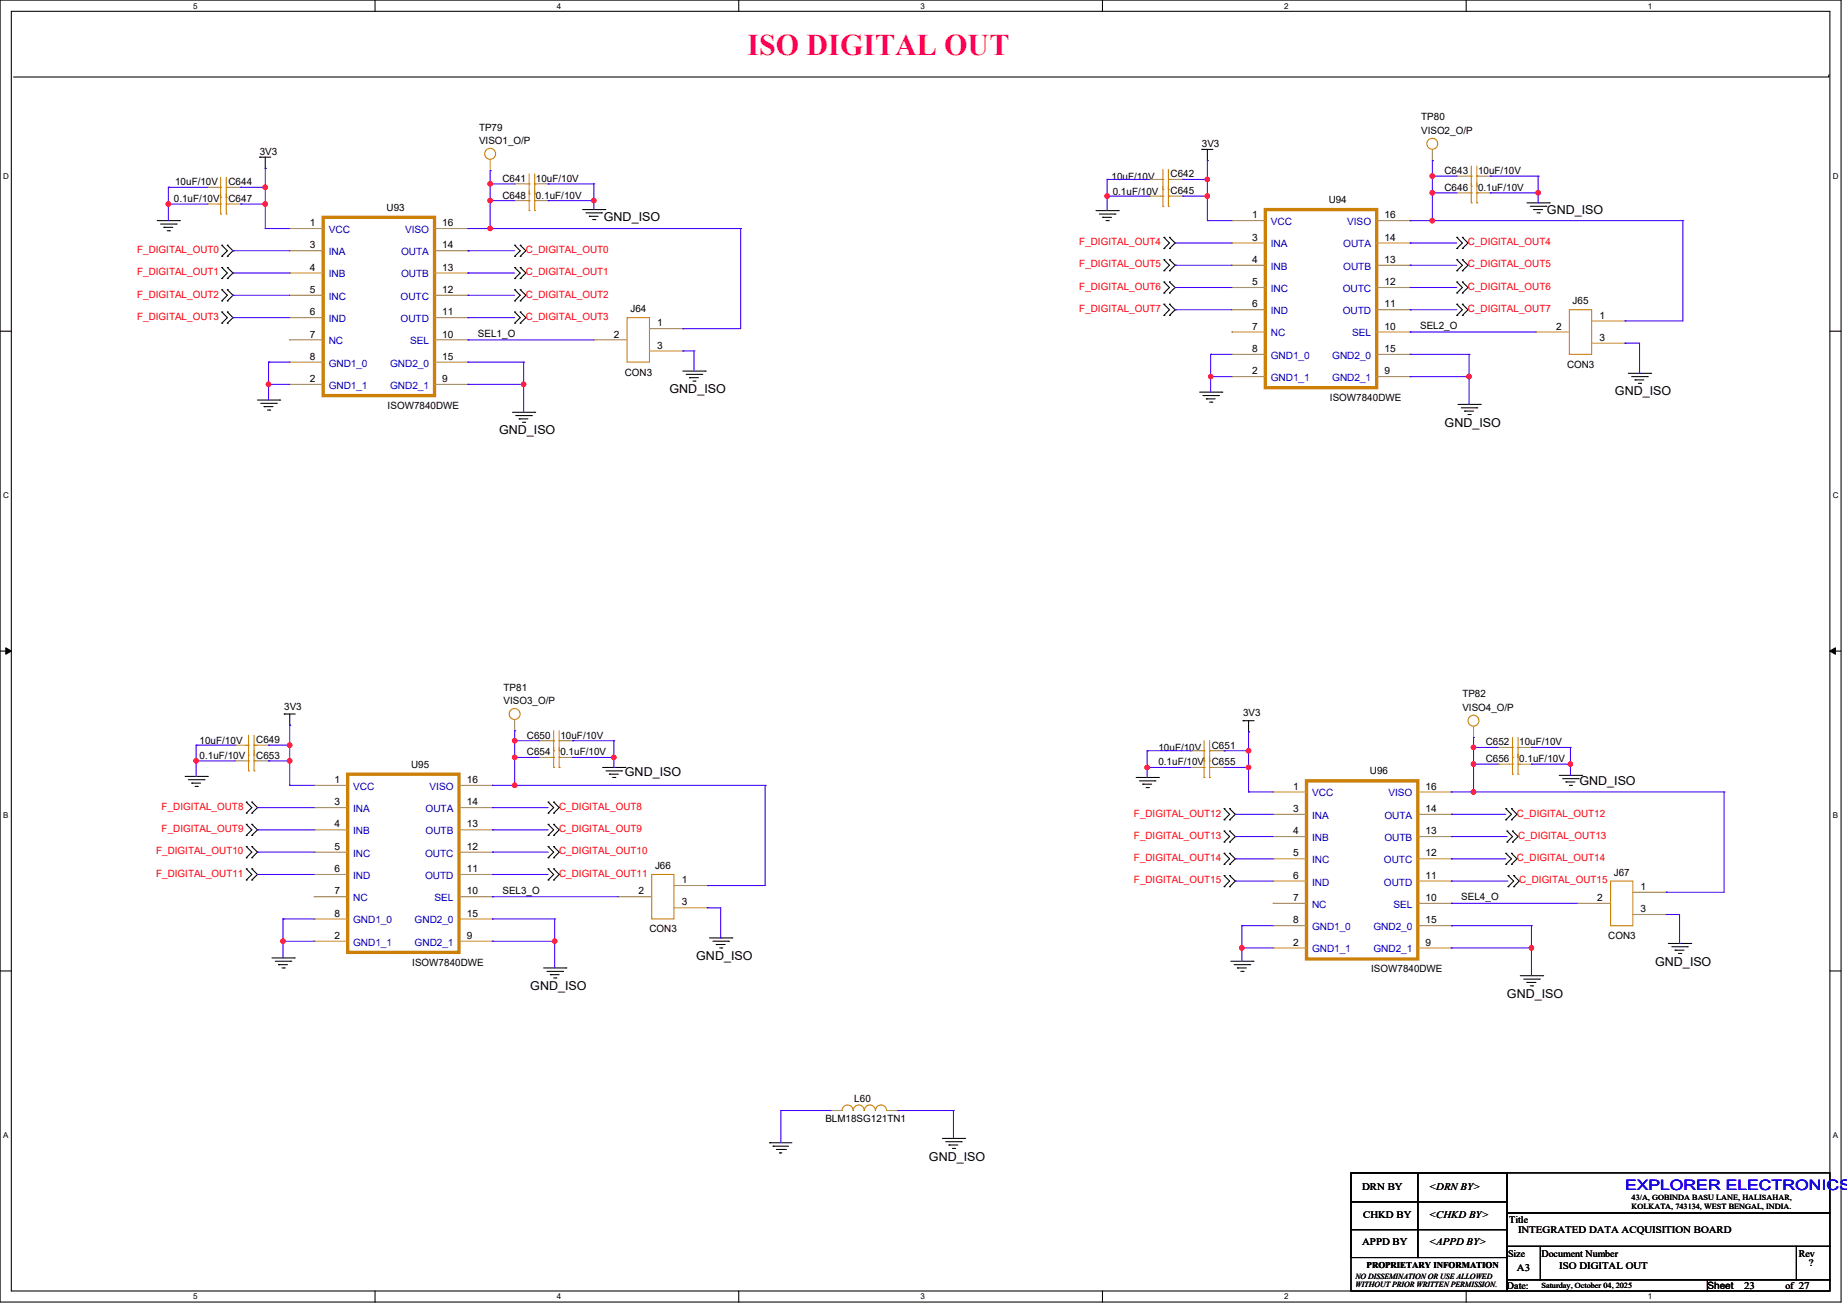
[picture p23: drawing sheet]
<svg xmlns="http://www.w3.org/2000/svg" width="594mm" height="420mm" viewBox="0 0 594 420" stroke-linecap="round" stroke-linejoin="round" font-family="sans-serif">
<defs><g id="words">
<text font-size="9.7" fill="#ff0080" x="240.4" y="17.8">ISO DIGITAL OUT</text>
<text font-size="4.6" fill="#00f" x="522.6" y="382.8">EXPLORER ELECTRONICS</text>
<g font-size="3.9">
<text x="194.2" y="71">GND_ISO</text>
<text x="497.5" y="68.8">GND_ISO</text>
<text x="215.3" y="126.4">GND_ISO</text>
<text x="519.3" y="127.2">GND_ISO</text>
<text x="464.6" y="137.2">GND_ISO</text>
<text x="160.5" y="139.7">GND_ISO</text>
<text x="201" y="249.6">GND_ISO</text>
<text x="507.9" y="252.5">GND_ISO</text>
<text x="223.9" y="308.7">GND_ISO</text>
<text x="532.3" y="310.6">GND_ISO</text>
<text x="170.5" y="318.4">GND_ISO</text>
<text x="484.6" y="320.9">GND_ISO</text>
<text x="298.7" y="373.2">GND_ISO</text>
</g>
<g font-size="3.2">
<text x="154" y="42">TP79</text>
<text x="457" y="38.7">TP80</text>
<text x="154" y="46.3">VISO1_O/P</text>
<text x="386.5" y="47.3">3V3</text>
<text x="457" y="43.1">VISO2_O/P</text>
<text x="83.5" y="49.9">3V3</text>
<text x="56.3" y="59.5">10uF/10V</text>
<text x="73.5" y="59.5">C644</text>
<text x="161.6" y="58.5">C641</text>
<text x="172.3" y="58.5">10uF/10V</text>
<text x="357.5" y="57.7">10uF/10V</text>
<text x="376.5" y="57">C642</text>
<text x="464.6" y="55.9">C643</text>
<text x="475.3" y="55.9">10uF/10V</text>
<text x="55.9" y="64.9">0.1uF/10V</text>
<text x="73.5" y="64.9">C647</text>
<text x="161.6" y="63.8">C648</text>
<text x="172.3" y="63.8">0.1uF/10V</text>
<text x="357.8" y="62.7">0.1uF/10V</text>
<text x="376.5" y="62.4">C645</text>
<text x="427.3" y="65.2">U94</text>
<text x="464.6" y="61.3">C646</text>
<text x="475.3" y="61.3">0.1uF/10V</text>
<text x="124.3" y="67.8">U93</text>
<text x="402.6" y="70.2">1</text>
<text x="445.2" y="70.2">16</text>
<text x="99.7" y="72.7">1</text>
<text x="142.2" y="72.7">16</text>
<text x="402.6" y="77.4">3</text>
<text x="445.2" y="77.4">14</text>
<text x="99.7" y="79.9">3</text>
<text x="142.2" y="79.9">14</text>
<text x="99.7" y="87">4</text>
<text x="142.2" y="87">13</text>
<text x="402.6" y="84.5">4</text>
<text x="445.2" y="84.5">13</text>
<text x="99.7" y="94.2">5</text>
<text x="142.2" y="94.2">12</text>
<text x="402.6" y="91.7">5</text>
<text x="445.2" y="91.7">12</text>
<text x="99.7" y="101.4">6</text>
<text x="142.2" y="101.4">11</text>
<text x="202.8" y="100.4">J64</text>
<text x="402.6" y="98.8">6</text>
<text x="445.2" y="98.8">11</text>
<text x="505.7" y="97.8">J65</text>
<text x="211.4" y="104.9">1</text>
<text x="402.6" y="106">7</text>
<text x="445.2" y="106">10</text>
<text x="456.7" y="105.8">SEL2_O</text>
<text x="500.4" y="106">2</text>
<text x="514.4" y="102.4">1</text>
<text x="99.7" y="108.5">7</text>
<text x="142.2" y="108.5">10</text>
<text x="153.7" y="108.4">SEL1_O</text>
<text x="197.4" y="108.5">2</text>
<text x="211.4" y="112.1">3</text>
<text x="402.6" y="113.2">8</text>
<text x="445.2" y="113.2">15</text>
<text x="514.4" y="109.6">3</text>
<text x="99.7" y="115.7">8</text>
<text x="142.2" y="115.7">15</text>
<text x="504" y="118.3">CON3</text>
<text x="99.7" y="122.9">2</text>
<text x="142.2" y="122.9">9</text>
<text x="201" y="120.8">CON3</text>
<text x="402.6" y="120.4">2</text>
<text x="445.2" y="120.4">9</text>
<text x="124.7" y="131.5">ISOW7840DWE</text>
<text x="427.7" y="129">ISOW7840DWE</text>
<text x="161.9" y="222.1">TP81</text>
<text x="161.9" y="226.4">VISO3_O/P</text>
<text x="470.3" y="224.3">TP82</text>
<text x="91.4" y="228.2">3V3</text>
<text x="399.7" y="230.4">3V3</text>
<text x="470.3" y="228.6">VISO4_O/P</text>
<text x="64.2" y="239.3">10uF/10V</text>
<text x="82.4" y="239">C649</text>
<text x="169.5" y="237.5">C650</text>
<text x="180.2" y="237.5">10uF/10V</text>
<text x="477.8" y="239.6">C652</text>
<text x="488.6" y="239.6">10uF/10V</text>
<text x="64.2" y="244">0.1uF/10V</text>
<text x="82.4" y="244">C653</text>
<text x="169.5" y="242.9">C654</text>
<text x="180.2" y="242.9">0.1uF/10V</text>
<text x="372.5" y="241.5">10uF/10V</text>
<text x="389.7" y="240.7">C651</text>
<text x="477.8" y="245">C656</text>
<text x="488.6" y="245">0.1uF/10V</text>
<text x="107.5" y="251.8">1</text>
<text x="132.2" y="246.8">U95</text>
<text x="150.1" y="251.8">16</text>
<text x="372.5" y="246.1">0.1uF/10V</text>
<text x="389.7" y="246.1">C655</text>
<text x="440.6" y="249">U96</text>
<text x="415.9" y="253.9">1</text>
<text x="458.5" y="253.9">16</text>
<text x="107.5" y="259">3</text>
<text x="150.1" y="259">14</text>
<text x="415.9" y="261.1">3</text>
<text x="458.5" y="261.1">14</text>
<text x="107.5" y="266.1">4</text>
<text x="150.1" y="266.1">13</text>
<text x="415.9" y="268.3">4</text>
<text x="458.5" y="268.3">13</text>
<text x="107.5" y="273.3">5</text>
<text x="150.1" y="273.3">12</text>
<text x="415.9" y="275.4">5</text>
<text x="458.5" y="275.4">12</text>
<text x="107.5" y="280.5">6</text>
<text x="150.1" y="280.5">11</text>
<text x="210.6" y="279.4">J66</text>
<text x="519" y="281.6">J67</text>
<text x="107.5" y="287.6">7</text>
<text x="150.1" y="287.6">10</text>
<text x="161.6" y="287.4">SEL3_O</text>
<text x="205.3" y="287.6">2</text>
<text x="219.2" y="284">1</text>
<text x="415.9" y="282.6">6</text>
<text x="458.5" y="282.6">11</text>
<text x="527.6" y="286.2">1</text>
<text x="219.2" y="291.2">3</text>
<text x="415.9" y="289.7">7</text>
<text x="458.5" y="289.7">10</text>
<text x="469.9" y="289.6">SEL4_O</text>
<text x="513.7" y="289.7">2</text>
<text x="527.6" y="293.3">3</text>
<text x="107.5" y="294.8">8</text>
<text x="150.1" y="294.8">15</text>
<text x="208.9" y="299.8">CON3</text>
<text x="415.9" y="296.9">8</text>
<text x="458.5" y="296.9">15</text>
<text x="107.5" y="301.9">2</text>
<text x="150.1" y="301.9">9</text>
<text x="415.9" y="304.1">2</text>
<text x="458.5" y="304.1">9</text>
<text x="517.2" y="302">CON3</text>
<text x="132.6" y="310.6">ISOW7840DWE</text>
<text x="440.9" y="312.7">ISOW7840DWE</text>
<text x="274.7" y="354.3">L60</text>
<text x="265.4" y="360.7">BLM18SG121TN1</text>
<text x="438.1" y="382.6">DRN BY</text>
<text x="459.6" y="382.6">&lt;DRN BY&gt;</text>
<text x="438.4" y="391.5">CHKD BY</text>
<text x="459.6" y="391.5">&lt;CHKD BY&gt;</text>
<text x="485.4" y="393.3">Title</text>
<text x="438.1" y="400.5">APPD BY</text>
<text x="459.6" y="400.5">&lt;APPD BY&gt;</text>
<text x="488.2" y="396.5">INTEGRATED DATA ACQUISITION BOARD</text>
<text x="485" y="404.1">Size</text>
<text x="495.7" y="404.1">Document Number</text>
<text x="578.4" y="404.1">Rev</text>
<text x="581.7" y="407.3">?</text>
<text x="487.9" y="408.7">A3</text>
<text x="501.4" y="408">ISO DIGITAL OUT</text>
<text x="484.6" y="414.4">Date:</text>
<text x="549.1" y="414.4">Sheet</text>
<text x="560.9" y="414.4">23</text>
<text x="574.2" y="414.4">of 27</text>
</g>
<g font-size="3.2" fill="#00c">
<text x="105.7" y="74.9">VCC</text>
<text x="130.3" y="74.9">VISO</text>
<text x="408.7" y="72.4">VCC</text>
<text x="433.2" y="72.4">VISO</text>
<text x="105.7" y="82.1">INA</text>
<text x="129" y="82.1">OUTA</text>
<text x="408.7" y="79.6">INA</text>
<text x="432" y="79.6">OUTA</text>
<text x="105.7" y="89.2">INB</text>
<text x="129" y="89.2">OUTB</text>
<text x="408.7" y="86.7">INB</text>
<text x="432" y="86.7">OUTB</text>
<text x="408.7" y="93.9">INC</text>
<text x="431.8" y="93.9">OUTC</text>
<text x="105.7" y="96.4">INC</text>
<text x="128.8" y="96.4">OUTC</text>
<text x="408.7" y="101">IND</text>
<text x="431.8" y="101">OUTD</text>
<text x="105.7" y="103.6">IND</text>
<text x="128.8" y="103.6">OUTD</text>
<text x="105.7" y="110.7">NC</text>
<text x="131.9" y="110.7">SEL</text>
<text x="408.7" y="108.2">NC</text>
<text x="434.9" y="108.2">SEL</text>
<text x="105.7" y="117.9">GND1_0</text>
<text x="125.5" y="117.9">GND2_0</text>
<text x="408.7" y="115.4">GND1_0</text>
<text x="428.5" y="115.4">GND2_0</text>
<text x="105.7" y="125.1">GND1_1</text>
<text x="125.5" y="125.1">GND2_1</text>
<text x="408.7" y="122.6">GND1_1</text>
<text x="428.5" y="122.6">GND2_1</text>
<text x="113.6" y="254">VCC</text>
<text x="138.1" y="254">VISO</text>
<text x="421.9" y="256.1">VCC</text>
<text x="446.5" y="256.1">VISO</text>
<text x="113.6" y="261.2">INA</text>
<text x="136.9" y="261.2">OUTA</text>
<text x="421.9" y="263.3">INA</text>
<text x="445.2" y="263.3">OUTA</text>
<text x="113.6" y="268.3">INB</text>
<text x="136.9" y="268.3">OUTB</text>
<text x="113.6" y="275.5">INC</text>
<text x="136.7" y="275.5">OUTC</text>
<text x="421.9" y="270.5">INB</text>
<text x="445.2" y="270.5">OUTB</text>
<text x="421.9" y="277.6">INC</text>
<text x="445.1" y="277.6">OUTC</text>
<text x="113.6" y="282.7">IND</text>
<text x="136.7" y="282.7">OUTD</text>
<text x="421.9" y="284.8">IND</text>
<text x="445.1" y="284.8">OUTD</text>
<text x="113.6" y="289.8">NC</text>
<text x="139.7" y="289.8">SEL</text>
<text x="421.9" y="291.9">NC</text>
<text x="448.1" y="291.9">SEL</text>
<text x="113.6" y="297">GND1_0</text>
<text x="133.4" y="297">GND2_0</text>
<text x="421.9" y="299.1">GND1_0</text>
<text x="441.7" y="299.1">GND2_0</text>
<text x="113.6" y="304.1">GND1_1</text>
<text x="133.4" y="304.1">GND2_1</text>
<text x="421.9" y="306.3">GND1_1</text>
<text x="441.7" y="306.3">GND2_1</text>
</g>
<g font-size="3.2" fill="#f00">
<text x="44.1" y="81.4">F_DIGITAL_OUT0</text>
<text x="169.1" y="81.4">C_DIGITAL_OUT0</text>
<text x="347.1" y="78.9">F_DIGITAL_OUT4</text>
<text x="472.1" y="78.9">C_DIGITAL_OUT4</text>
<text x="44.1" y="88.5">F_DIGITAL_OUT1</text>
<text x="169.1" y="88.5">C_DIGITAL_OUT1</text>
<text x="347.1" y="86">F_DIGITAL_OUT5</text>
<text x="472.1" y="86">C_DIGITAL_OUT5</text>
<text x="44.1" y="95.7">F_DIGITAL_OUT2</text>
<text x="169.1" y="95.7">C_DIGITAL_OUT2</text>
<text x="347.1" y="93.2">F_DIGITAL_OUT6</text>
<text x="472.1" y="93.2">C_DIGITAL_OUT6</text>
<text x="347.1" y="100.4">F_DIGITAL_OUT7</text>
<text x="472.1" y="100.4">C_DIGITAL_OUT7</text>
<text x="44.1" y="102.9">F_DIGITAL_OUT3</text>
<text x="169.1" y="102.9">C_DIGITAL_OUT3</text>
<text x="52" y="260.4">F_DIGITAL_OUT8</text>
<text x="179.8" y="260.4">C_DIGITAL_OUT8</text>
<text x="364.7" y="262.6">F_DIGITAL_OUT12</text>
<text x="487.8" y="262.6">C_DIGITAL_OUT12</text>
<text x="52" y="267.6">F_DIGITAL_OUT9</text>
<text x="179.8" y="267.6">C_DIGITAL_OUT9</text>
<text x="364.7" y="269.7">F_DIGITAL_OUT13</text>
<text x="488.2" y="269.7">C_DIGITAL_OUT13</text>
<text x="50.2" y="274.8">F_DIGITAL_OUT10</text>
<text x="179.8" y="274.8">C_DIGITAL_OUT10</text>
<text x="50.2" y="281.9">F_DIGITAL_OUT11</text>
<text x="179.8" y="281.9">C_DIGITAL_OUT11</text>
<text x="364.7" y="276.9">F_DIGITAL_OUT14</text>
<text x="487.8" y="276.9">C_DIGITAL_OUT14</text>
<text x="364.7" y="284.1">F_DIGITAL_OUT15</text>
<text x="488.6" y="284.1">C_DIGITAL_OUT15</text>
</g>
<text font-size="2.8" x="439.5" y="407.7">PROPRIETARY INFORMATION</text>
<g font-size="2.6">
<text x="62.1" y="2.8">5</text>
<text x="179.1" y="2.8">4</text>
<text x="296" y="2.8">3</text>
<text x="413" y="2.8">2</text>
<text x="530" y="2.8">1</text>
<text x="1" y="57.4">D</text>
<text x="589.4" y="57.4">D</text>
<text x="1" y="160.3">C</text>
<text x="589.4" y="160.3">C</text>
<text x="1" y="263.1">B</text>
<text x="589.4" y="263.1">B</text>
<text x="1" y="366">A</text>
<text x="589.4" y="366">A</text>
<text x="62.1" y="417.9">5</text>
<text x="179.1" y="417.9">4</text>
<text x="296" y="417.9">3</text>
<text x="413" y="417.9">2</text>
<text x="530" y="417.9">1</text>
</g>
<g font-size="2.5">
<text x="524.7" y="385.9">43/A, GOBINDA BASU LANE, HALISAHAR,</text>
<text x="524.7" y="388.8">KOLKATA, 743134, WEST BENGAL, INDIA.</text>
<text x="435.9" y="411.3">NO DISSEMINATION OR USE ALLOWED</text>
<text x="435.9" y="413.9">WITHOUT PRIOR WRITTEN PERMISSION.</text>
<text x="495.7" y="414.2">Saturday, October 04, 2025</text>
</g>
</g></defs>
<path d="M0 0h592.1v418.7h-592.1zM3.6 3.6h584.9v411.6h-584.9z" fill="none" stroke="#000" stroke-width=".34"/>
<g fill="#fff">
<path d="M62.1 .4h1.4v2.9h-1.4z"/>
<path d="M62.1 415.5h1.4v2.9h-1.4z"/>
</g>
<path d="M120.6 0v3.6M120.6 415.2v3.6" fill="none" stroke="#000" stroke-width=".34"/>
<g fill="#fff">
<path d="M179.1 .4h1.4v2.9h-1.4z"/>
<path d="M179.1 415.5h1.4v2.9h-1.4z"/>
</g>
<path d="M237.6 0v3.6M237.6 415.2v3.6" fill="none" stroke="#000" stroke-width=".34"/>
<g fill="#fff">
<path d="M296 .4h1.5v2.9h-1.5z"/>
<path d="M296 415.5h1.5v2.9h-1.5z"/>
</g>
<path d="M354.5 0v3.6M354.5 415.2v3.6" fill="none" stroke="#000" stroke-width=".34"/>
<g fill="#fff">
<path d="M413 .4h1.4v2.9h-1.4z"/>
<path d="M413 415.5h1.4v2.9h-1.4z"/>
</g>
<path d="M471.5 0v3.6M471.5 415.2v3.6" fill="none" stroke="#000" stroke-width=".34"/>
<g fill="#fff">
<path d="M530 .4h1.4v2.9h-1.4z"/>
<path d="M530 415.5h1.4v2.9h-1.4z"/>
<path d="M1 55.1h1.8v2.9h-1.8z"/>
<path d="M589.4 55.1h1.9v2.9h-1.9z"/>
<path d="M1 157.9h1.8v2.9h-1.8z"/>
<path d="M589.4 157.9h1.9v2.9h-1.9z"/>
</g>
<path d="M0 106.5h3.6M588.5 106.5h3.6" fill="none" stroke="#000" stroke-width=".34"/>
<g fill="#fff">
<path d="M1 260.8h1.7v2.9h-1.7z"/>
<path d="M589.4 260.8h1.7v2.9h-1.7z"/>
</g>
<path d="M0 209.4h3.6M588.5 209.4h3.6" fill="none" stroke="#000" stroke-width=".34"/>
<path d="M1.9 208.3l1.7 1.1-1.7 1zM588.5 209.4l1.8-1.1v2.1z" fill="#000" stroke="#000" stroke-width=".32"/>
<g fill="#fff">
<path d="M1 363.7h1.7v2.9h-1.7z"/>
<path d="M589.4 363.7h1.7v2.9h-1.7z"/>
</g>
<g fill="none" stroke="#000" stroke-width=".34">
<path d="M588.1 24v.8h-583.7M83.5 50.5h3.6M85.3 50.5v3.6M386.5 48h3.6M388.3 48v3.6M50.5 71h7.2M51.6 72.1h5M52.7 73.1h2.9M53.8 74.2h.7M71.3 78.9l1.8 1.7-1.8 1.8M73.1 78.9l1.8 1.7-1.8 1.8M165.5 78.9l1.8 1.7-1.8 1.8"/>
<path d="M167.3 78.9l1.8 1.7-1.8 1.8M187.4 67.4h7.1M188.4 68.5h5.1M189.5 69.6h2.9M190.6 70.6h.7M352.5 67.7h7.1M353.5 68.8h5.1M354.6 69.9h2.9M355.7 71h.7M374.3 76.3l1.8 1.8-1.8 1.8M376.1 76.3l1.8 1.8-1.8 1.8M468.5 76.3l1.8 1.8-1.8 1.8"/>
<path d="M470.3 76.3l1.8 1.8-1.8 1.8M491.1 65.2h7.1M492.1 66.3h5.1M493.2 67.4h2.9M494.3 68.5h.7M71.3 86l1.8 1.8-1.8 1.8M71.3 93.2l1.8 1.8-1.8 1.8M73.1 86l1.8 1.8-1.8 1.8M73.1 93.2l1.8 1.8-1.8 1.8M165.5 86l1.8 1.8-1.8 1.8M165.5 93.2l1.8 1.8-1.8 1.8M167.3 86l1.8 1.8-1.8 1.8"/>
<path d="M167.3 93.2l1.8 1.8-1.8 1.8M374.3 83.5l1.8 1.8-1.8 1.8M374.3 90.7l1.8 1.8-1.8 1.7M374.3 97.8l1.8 1.8-1.8 1.8M376.1 83.5l1.8 1.8-1.8 1.8M376.1 90.7l1.8 1.8-1.8 1.7M376.1 97.8l1.8 1.8-1.8 1.8M468.5 83.5l1.8 1.8-1.8 1.8M468.5 90.7l1.8 1.8-1.8 1.7M468.5 97.8l1.8 1.8-1.8 1.8M470.3 83.5l1.8 1.8-1.8 1.8M470.3 90.7l1.8 1.8-1.8 1.7"/>
<path d="M470.3 97.8l1.8 1.8-1.8 1.8M71.3 100.3l1.8 1.9-1.8 1.7M73.1 100.3l1.8 1.9-1.8 1.7M165.5 100.3l1.8 1.9-1.8 1.7M167.3 100.3l1.8 1.9-1.8 1.7M219.6 119.3h7.2M82.8 128.7h7.2M83.9 129.7h5M84.9 130.8h2.9M86 131.9h.7M164.8 132.6h7.2M165.9 133.6h5"/>
<path d="M167 134.7h2.8M168 135.8h.7M220.7 120.4h5M221.7 121.5h2.9M222.8 122.6h.7M385.8 126.1h7.1M386.8 127.2h5.1M387.9 128.3h2.9M389 129.3h.7M468.9 130h7.1M469.9 131.1h5M471 132.2h2.9"/>
<path d="M472.1 133.3h.7M523.7 120.1h7.1M524.7 121.1h5.1M525.8 122.2h2.9M526.9 123.3h.7M91.4 229.6h3.6M93.2 229.6v3.6M399.8 231.8h3.5M401.5 231.8v3.6M59.5 249.7h7.2M60.6 250.7h5M61.7 251.8h2.8"/>
<path d="M62.7 252.9h.8M79.2 257.9l1.8 1.8-1.8 1.8M81 257.9l1.8 1.8-1.8 1.8M176.3 257.9l1.8 1.8-1.8 1.8M178.1 257.9l1.7 1.8-1.7 1.8M193.8 246.8h7.2M194.9 247.9h5M196 249h2.8M197 250h.7M365.4 250h7.1M366.4 251.1h5M367.5 252.2h2.9"/>
<path d="M368.6 253.3h.7M501.4 249.3h7.2M502.5 250.4h5M503.6 251.5h2.9M504.7 252.6h.7M79.2 265.1l1.8 1.8-1.8 1.7M79.2 272.2l1.8 1.8-1.8 1.8M79.2 279.4l1.8 1.8-1.8 1.8M81 265.1l1.8 1.8-1.8 1.7M81 272.2l1.8 1.8-1.8 1.8M81 279.4l1.8 1.8-1.8 1.8M176.3 265.1l1.8 1.8-1.8 1.7"/>
<path d="M176.3 272.2l1.8 1.8-1.8 1.8M176.3 279.4l1.8 1.8-1.8 1.8M178.1 265.1l1.7 1.8-1.7 1.7M178.1 272.2l1.7 1.8-1.7 1.8M178.1 279.4l1.7 1.8-1.7 1.8M393.7 260.1l1.7 1.8-1.7 1.8M393.7 267.3l1.7 1.7-1.7 1.8M393.7 274.4l1.7 1.8-1.7 1.8M395.4 260.1l1.9 1.8-1.9 1.8M395.4 267.3l1.9 1.7-1.9 1.8M395.4 274.4l1.9 1.8-1.9 1.8M484.3 260.1l1.8 1.8-1.8 1.8"/>
<path d="M484.3 274.4l1.8 1.8-1.8 1.8M484.6 267.3l1.8 1.7-1.8 1.8M486.1 260.1l1.7 1.8-1.7 1.8M486.1 274.4l1.7 1.8-1.7 1.8M486.4 267.3l1.8 1.7-1.8 1.8M393.7 281.6l1.7 1.7-1.7 1.9M395.4 281.6l1.9 1.7-1.9 1.9M485 281.6l1.8 1.7-1.8 1.9M486.8 281.6l1.8 1.7-1.8 1.9M0 312.3h3.6M87.5 308.1h7.1M88.5 309.1h5"/>
<path d="M89.6 310.2h2.9M90.7 311.3h.7M174.8 311.3h7.2M175.9 312.4h5M177 313.4h2.8M178.1 314.5h.7M228.2 301.6h7.2M229.3 302.7h5M230.3 303.7h2.9M231.4 304.8h.7M395.8 309.1h7.2M396.9 310.2h5"/>
<path d="M397.9 311.3h2.9M399 312.4h.8M488.9 313.8h7.2M490 314.9h5M491.1 315.9h2.8M492.1 317h.7M536.5 303.4h7.2M537.6 304.5h5M538.7 305.6h2.9M539.8 306.6h.7M588.5 312.3h3.6M247.5 367.5h7.2"/>
<path d="M248.6 368.6h5M249.7 369.7h2.9M250.7 370.8h.8M303.1 366.1h7.1M304.1 367.2h5M305.2 368.2h2.9M306.3 369.3h.7M434.5 377.2h50.1v38h-50.1zM434.5 377.2h21.5v9.3h-21.5zM456 377.2h28.6v9.3h-28.6zM484.6 377.2h103.9v12.9h-103.9zM434.5 386.5h21.5v8.9h-21.5z"/>
<path d="M434.5 395.4h21.5v9h-21.5zM456 386.5h28.6v8.9h-28.6zM456 395.4h28.6v9h-28.6zM484.6 390.1h103.9v10.7h-103.9zM484.6 400.8h10.8v10.8h-10.8zM484.6 411.6h64.5v3.6h-64.5zM495.4 400.8h82.3v10.8h-82.3zM549.1 411.6h39.4v3.6h-39.4zM577.7 400.8h10.8v10.8h-10.8z"/>
</g>
<g fill="#000">
<circle cx="83.5" cy="50.5" r=".17"/>
<circle cx="85.3" cy="54.1" r=".17"/>
<circle cx="386.5" cy="48" r=".17"/>
<circle cx="388.3" cy="51.6" r=".17"/>
<circle cx="52.7" cy="73.1" r=".17"/>
<circle cx="54.5" cy="74.2" r=".17"/>
<circle cx="56.6" cy="72.1" r=".17"/>
<circle cx="57.7" cy="71" r=".17"/>
<circle cx="71.3" cy="78.9" r=".17"/>
<circle cx="73.1" cy="78.9" r=".17"/>
<circle cx="165.5" cy="78.9" r=".17"/>
<circle cx="167.3" cy="78.9" r=".17"/>
<circle cx="189.5" cy="69.6" r=".17"/>
<circle cx="191.3" cy="70.6" r=".17"/>
<circle cx="193.5" cy="68.5" r=".17"/>
<circle cx="194.5" cy="67.4" r=".17"/>
<circle cx="354.6" cy="69.9" r=".17"/>
<circle cx="356.4" cy="71" r=".17"/>
<circle cx="358.6" cy="68.8" r=".17"/>
<circle cx="359.6" cy="67.7" r=".17"/>
<circle cx="374.3" cy="79.9" r=".17"/>
<circle cx="374.3" cy="76.3" r=".17"/>
<circle cx="376.1" cy="76.3" r=".17"/>
<circle cx="376.1" cy="79.9" r=".17"/>
<circle cx="468.5" cy="76.3" r=".17"/>
<circle cx="468.5" cy="79.9" r=".17"/>
<circle cx="470.3" cy="76.3" r=".17"/>
<circle cx="470.3" cy="79.9" r=".17"/>
<circle cx="493.2" cy="67.4" r=".17"/>
<circle cx="495" cy="68.5" r=".17"/>
<circle cx="497.2" cy="66.3" r=".17"/>
<circle cx="498.2" cy="65.2" r=".17"/>
<circle cx="71.3" cy="96.8" r=".17"/>
<circle cx="71.3" cy="89.6" r=".17"/>
<circle cx="71.3" cy="86" r=".17"/>
<circle cx="71.3" cy="82.4" r=".17"/>
<circle cx="71.3" cy="93.2" r=".17"/>
<circle cx="73.1" cy="82.4" r=".17"/>
<circle cx="73.1" cy="86" r=".17"/>
<circle cx="73.1" cy="93.2" r=".17"/>
<circle cx="73.1" cy="89.6" r=".17"/>
<circle cx="73.1" cy="96.8" r=".17"/>
<circle cx="165.5" cy="89.6" r=".17"/>
<circle cx="165.5" cy="82.4" r=".17"/>
<circle cx="165.5" cy="96.8" r=".17"/>
<circle cx="165.5" cy="86" r=".17"/>
<circle cx="165.5" cy="93.2" r=".17"/>
<circle cx="167.3" cy="89.6" r=".17"/>
<circle cx="167.3" cy="86" r=".17"/>
<circle cx="167.3" cy="82.4" r=".17"/>
<circle cx="167.3" cy="96.8" r=".17"/>
<circle cx="167.3" cy="93.2" r=".17"/>
<circle cx="374.3" cy="87.1" r=".17"/>
<circle cx="374.3" cy="97.8" r=".17"/>
<circle cx="374.3" cy="83.5" r=".17"/>
<circle cx="374.3" cy="94.2" r=".17"/>
<circle cx="374.3" cy="90.7" r=".17"/>
<circle cx="376.1" cy="94.2" r=".17"/>
<circle cx="376.1" cy="97.8" r=".17"/>
<circle cx="376.1" cy="87.1" r=".17"/>
<circle cx="376.1" cy="90.7" r=".17"/>
<circle cx="376.1" cy="83.5" r=".17"/>
<circle cx="468.5" cy="87.1" r=".17"/>
<circle cx="468.5" cy="90.7" r=".17"/>
<circle cx="468.5" cy="94.2" r=".17"/>
<circle cx="468.5" cy="97.8" r=".17"/>
<circle cx="468.5" cy="83.5" r=".17"/>
<circle cx="470.3" cy="87.1" r=".17"/>
<circle cx="470.3" cy="90.7" r=".17"/>
<circle cx="470.3" cy="94.2" r=".17"/>
<circle cx="470.3" cy="83.5" r=".17"/>
<circle cx="470.3" cy="97.8" r=".17"/>
<circle cx="71.3" cy="100.3" r=".17"/>
<circle cx="71.3" cy="103.9" r=".17"/>
<circle cx="73.1" cy="100.3" r=".17"/>
<circle cx="73.1" cy="103.9" r=".17"/>
<circle cx="165.5" cy="103.9" r=".17"/>
<circle cx="165.5" cy="100.3" r=".17"/>
<circle cx="167.3" cy="100.3" r=".17"/>
<circle cx="167.3" cy="103.9" r=".17"/>
<circle cx="226.8" cy="119.3" r=".17"/>
<circle cx="374.3" cy="101.4" r=".17"/>
<circle cx="376.1" cy="101.4" r=".17"/>
<circle cx="468.5" cy="101.4" r=".17"/>
<circle cx="470.3" cy="101.4" r=".17"/>
<circle cx="84.9" cy="130.8" r=".17"/>
<circle cx="86.7" cy="131.9" r=".17"/>
<circle cx="88.9" cy="129.7" r=".17"/>
<circle cx="90" cy="128.7" r=".17"/>
<circle cx="167" cy="134.7" r=".17"/>
<circle cx="168.7" cy="135.8" r=".17"/>
<circle cx="170.9" cy="133.6" r=".17"/>
<circle cx="172" cy="132.6" r=".17"/>
<circle cx="221.7" cy="121.5" r=".17"/>
<circle cx="223.5" cy="122.6" r=".17"/>
<circle cx="225.7" cy="120.4" r=".17"/>
<circle cx="387.9" cy="128.3" r=".17"/>
<circle cx="389.7" cy="129.3" r=".17"/>
<circle cx="391.9" cy="127.2" r=".17"/>
<circle cx="392.9" cy="126.1" r=".17"/>
<circle cx="471" cy="132.2" r=".17"/>
<circle cx="472.8" cy="133.3" r=".17"/>
<circle cx="474.9" cy="131.1" r=".17"/>
<circle cx="476" cy="130" r=".17"/>
<circle cx="525.8" cy="122.2" r=".17"/>
<circle cx="527.6" cy="123.3" r=".17"/>
<circle cx="529.8" cy="121.1" r=".17"/>
<circle cx="530.8" cy="120.1" r=".17"/>
<circle cx="91.4" cy="229.6" r=".17"/>
<circle cx="93.2" cy="233.2" r=".17"/>
<circle cx="399.8" cy="231.8" r=".17"/>
<circle cx="401.5" cy="235.4" r=".17"/>
<circle cx="61.7" cy="251.8" r=".17"/>
<circle cx="63.5" cy="252.9" r=".17"/>
<circle cx="65.6" cy="250.7" r=".17"/>
<circle cx="66.7" cy="249.7" r=".17"/>
<circle cx="79.2" cy="257.9" r=".17"/>
<circle cx="81" cy="257.9" r=".17"/>
<circle cx="176.3" cy="257.9" r=".17"/>
<circle cx="178.1" cy="257.9" r=".17"/>
<circle cx="196" cy="249" r=".17"/>
<circle cx="197.7" cy="250" r=".17"/>
<circle cx="199.9" cy="247.9" r=".17"/>
<circle cx="201" cy="246.8" r=".17"/>
<circle cx="367.5" cy="252.2" r=".17"/>
<circle cx="369.3" cy="253.3" r=".17"/>
<circle cx="371.4" cy="251.1" r=".17"/>
<circle cx="372.5" cy="250" r=".17"/>
<circle cx="503.6" cy="251.5" r=".17"/>
<circle cx="505.4" cy="252.6" r=".17"/>
<circle cx="507.5" cy="250.4" r=".17"/>
<circle cx="508.6" cy="249.3" r=".17"/>
<circle cx="79.2" cy="261.5" r=".17"/>
<circle cx="79.2" cy="265.1" r=".17"/>
<circle cx="79.2" cy="275.8" r=".17"/>
<circle cx="79.2" cy="268.6" r=".17"/>
<circle cx="79.2" cy="272.2" r=".17"/>
<circle cx="79.2" cy="279.4" r=".17"/>
<circle cx="81" cy="261.5" r=".17"/>
<circle cx="81" cy="265.1" r=".17"/>
<circle cx="81" cy="275.8" r=".17"/>
<circle cx="81" cy="268.6" r=".17"/>
<circle cx="81" cy="272.2" r=".17"/>
<circle cx="81" cy="279.4" r=".17"/>
<circle cx="176.3" cy="265.1" r=".17"/>
<circle cx="176.3" cy="272.2" r=".17"/>
<circle cx="176.3" cy="275.8" r=".17"/>
<circle cx="176.3" cy="261.5" r=".17"/>
<circle cx="176.3" cy="268.6" r=".17"/>
<circle cx="176.3" cy="279.4" r=".17"/>
<circle cx="178.1" cy="261.5" r=".17"/>
<circle cx="178.1" cy="268.6" r=".17"/>
<circle cx="178.1" cy="279.4" r=".17"/>
<circle cx="178.1" cy="265.1" r=".17"/>
<circle cx="178.1" cy="272.2" r=".17"/>
<circle cx="178.1" cy="275.8" r=".17"/>
<circle cx="393.7" cy="263.7" r=".17"/>
<circle cx="393.7" cy="278" r=".17"/>
<circle cx="393.7" cy="270.8" r=".17"/>
<circle cx="393.7" cy="267.3" r=".17"/>
<circle cx="393.7" cy="260.1" r=".17"/>
<circle cx="393.7" cy="274.4" r=".17"/>
<circle cx="395.4" cy="263.7" r=".17"/>
<circle cx="395.4" cy="260.1" r=".17"/>
<circle cx="395.4" cy="267.3" r=".17"/>
<circle cx="395.4" cy="270.8" r=".17"/>
<circle cx="395.4" cy="274.4" r=".17"/>
<circle cx="395.4" cy="278" r=".17"/>
<circle cx="484.3" cy="263.7" r=".17"/>
<circle cx="484.3" cy="260.1" r=".17"/>
<circle cx="484.3" cy="274.4" r=".17"/>
<circle cx="484.3" cy="278" r=".17"/>
<circle cx="484.6" cy="270.8" r=".17"/>
<circle cx="484.6" cy="267.3" r=".17"/>
<circle cx="486.1" cy="278" r=".17"/>
<circle cx="486.1" cy="263.7" r=".17"/>
<circle cx="486.1" cy="260.1" r=".17"/>
<circle cx="486.1" cy="274.4" r=".17"/>
<circle cx="486.4" cy="267.3" r=".17"/>
<circle cx="486.4" cy="270.8" r=".17"/>
<circle cx="79.2" cy="283" r=".17"/>
<circle cx="81" cy="283" r=".17"/>
<circle cx="176.3" cy="283" r=".17"/>
<circle cx="178.1" cy="283" r=".17"/>
<circle cx="393.7" cy="285.2" r=".17"/>
<circle cx="393.7" cy="281.6" r=".17"/>
<circle cx="395.4" cy="281.6" r=".17"/>
<circle cx="395.4" cy="285.2" r=".17"/>
<circle cx="485" cy="285.2" r=".17"/>
<circle cx="485" cy="281.6" r=".17"/>
<circle cx="486.8" cy="281.6" r=".17"/>
<circle cx="486.8" cy="285.2" r=".17"/>
<circle cx="89.6" cy="310.2" r=".17"/>
<circle cx="91.4" cy="311.3" r=".17"/>
<circle cx="93.5" cy="309.1" r=".17"/>
<circle cx="94.6" cy="308.1" r=".17"/>
<circle cx="177" cy="313.4" r=".17"/>
<circle cx="178.8" cy="314.5" r=".17"/>
<circle cx="180.9" cy="312.4" r=".17"/>
<circle cx="182" cy="311.3" r=".17"/>
<circle cx="230.3" cy="303.7" r=".17"/>
<circle cx="232.1" cy="304.8" r=".17"/>
<circle cx="234.3" cy="302.7" r=".17"/>
<circle cx="235.4" cy="301.6" r=".17"/>
<circle cx="397.9" cy="311.3" r=".17"/>
<circle cx="399.8" cy="312.4" r=".17"/>
<circle cx="401.9" cy="310.2" r=".17"/>
<circle cx="403" cy="309.1" r=".17"/>
<circle cx="491.1" cy="315.9" r=".17"/>
<circle cx="492.8" cy="317" r=".17"/>
<circle cx="495" cy="314.9" r=".17"/>
<circle cx="496.1" cy="313.8" r=".17"/>
<circle cx="538.7" cy="305.6" r=".17"/>
<circle cx="540.5" cy="306.6" r=".17"/>
<circle cx="542.6" cy="304.5" r=".17"/>
<circle cx="543.7" cy="303.4" r=".17"/>
<circle cx="247.5" cy="367.5" r=".17"/>
<circle cx="248.6" cy="368.6" r=".17"/>
<circle cx="250.7" cy="370.8" r=".17"/>
<circle cx="252.6" cy="369.7" r=".17"/>
<circle cx="305.2" cy="368.2" r=".17"/>
<circle cx="307" cy="369.3" r=".17"/>
<circle cx="309.1" cy="367.2" r=".17"/>
<circle cx="310.2" cy="366.1" r=".17"/>
</g>
<path d="M285.1 357.1a1.78 1.78 0 0 0-1.8-1.8 1.78 1.78 0 0 0-1.7 1.8h-.1a1.78 1.78 0 0 0-1.8-1.8 1.78 1.78 0 0 0-1.7 1.8h-.1a1.76 1.76 0 0 0-1.7-1.8 1.76 1.76 0 0 0-1.8 1.8 1.78 1.78 0 0 0-1.8-1.8 1.78 1.78 0 0 0-1.8 1.8" fill="none" stroke="#cc8006" stroke-width=".34"/>
<path d="M267.3 357.1h3.5" fill="none" stroke="#a84" stroke-width=".34"/>
<circle cx="267.3" cy="357.1" r=".17" fill="#a84"/>
<path d="M285.2 357.1h3.5" fill="none" stroke="#a84" stroke-width=".34"/>
<circle cx="288.7" cy="357.1" r=".17" fill="#a84"/>
<path d="M70.3 60.2h.7" fill="none" stroke="#cc8006" stroke-width=".34"/>
<circle cx="71" cy="60.2" r=".17" fill="#cc8006"/>
<path d="M72.8 57v6.5" fill="none" stroke="#cc8006" stroke-width=".34"/>
<circle cx="72.8" cy="63.5" r=".17" fill="#cc8006"/>
<path d="M71 57v6.5" fill="none" stroke="#cc8006" stroke-width=".34"/>
<circle cx="71" cy="63.5" r=".17" fill="#cc8006"/>
<path d="M72.8 60.2h1" fill="none" stroke="#cc8006" stroke-width=".34"/>
<circle cx="72.8" cy="60.2" r=".17" fill="#cc8006"/>
<path d="M66.7 60.2h3.6" fill="none" stroke="#a84" stroke-width=".34"/>
<circle cx="66.7" cy="60.2" r=".17" fill="#a84"/>
<path d="M73.8 60.2h3.6" fill="none" stroke="#a84" stroke-width=".34"/>
<circle cx="77.4" cy="60.2" r=".17" fill="#a84"/>
<path d="M386.5 241.4h.7" fill="none" stroke="#cc8006" stroke-width=".34"/>
<circle cx="387.2" cy="241.4" r=".17" fill="#cc8006"/>
<path d="M389 238.2v6.5" fill="none" stroke="#cc8006" stroke-width=".34"/>
<circle cx="389" cy="244.7" r=".17" fill="#cc8006"/>
<path d="M387.2 238.2v6.5" fill="none" stroke="#cc8006" stroke-width=".34"/>
<circle cx="387.2" cy="244.7" r=".17" fill="#cc8006"/>
<path d="M389 241.4h1.1" fill="none" stroke="#cc8006" stroke-width=".34"/>
<circle cx="389" cy="241.4" r=".17" fill="#cc8006"/>
<path d="M382.9 241.4h3.6" fill="none" stroke="#a84" stroke-width=".34"/>
<circle cx="382.9" cy="241.4" r=".17" fill="#a84"/>
<path d="M390.1 241.4h3.6" fill="none" stroke="#a84" stroke-width=".34"/>
<circle cx="393.7" cy="241.4" r=".17" fill="#a84"/>
<path d="M172 64.5h.7" fill="none" stroke="#cc8006" stroke-width=".34"/>
<circle cx="172" cy="64.5" r=".17" fill="#cc8006"/>
<path d="M170.2 61.3v6.4" fill="none" stroke="#cc8006" stroke-width=".34"/>
<circle cx="170.2" cy="67.7" r=".17" fill="#cc8006"/>
<path d="M172 61.3v6.4" fill="none" stroke="#cc8006" stroke-width=".34"/>
<circle cx="172" cy="67.7" r=".17" fill="#cc8006"/>
<path d="M169.1 64.5h1.1" fill="none" stroke="#cc8006" stroke-width=".34"/>
<circle cx="170.2" cy="64.5" r=".17" fill="#cc8006"/>
<path d="M172.7 64.5h3.6" fill="none" stroke="#a84" stroke-width=".34"/>
<circle cx="176.3" cy="64.5" r=".17" fill="#a84"/>
<path d="M165.5 64.5h3.6" fill="none" stroke="#a84" stroke-width=".34"/>
<circle cx="165.5" cy="64.5" r=".17" fill="#a84"/>
<path d="M488.2 245.7h.7" fill="none" stroke="#cc8006" stroke-width=".34"/>
<circle cx="488.2" cy="245.7" r=".17" fill="#cc8006"/>
<path d="M486.4 242.5v6.5" fill="none" stroke="#cc8006" stroke-width=".34"/>
<circle cx="486.4" cy="249" r=".17" fill="#cc8006"/>
<path d="M488.2 242.5v6.5" fill="none" stroke="#cc8006" stroke-width=".34"/>
<circle cx="488.2" cy="249" r=".17" fill="#cc8006"/>
<path d="M485.4 245.7h1" fill="none" stroke="#cc8006" stroke-width=".34"/>
<circle cx="486.4" cy="245.7" r=".17" fill="#cc8006"/>
<path d="M488.9 245.7h3.6" fill="none" stroke="#a84" stroke-width=".34"/>
<circle cx="492.5" cy="245.7" r=".17" fill="#a84"/>
<path d="M481.8 245.7h3.6" fill="none" stroke="#a84" stroke-width=".34"/>
<circle cx="481.8" cy="245.7" r=".17" fill="#a84"/>
<circle cx="473.9" cy="231.8" r="1.76" fill="none" stroke="#cc8006" stroke-width=".34"/>
<path d="M473.9 233.6v3.6" fill="none" stroke="#a84" stroke-width=".34"/>
<circle cx="473.9" cy="237.2" r=".17" fill="#a84"/>
<path d="M111.8 249h35.8v57.3h-35.8z" fill="none" stroke="#cc8006" stroke-width="1.1"/>
<path d="M101 252.6h10.8" fill="none" stroke="#a84" stroke-width=".34"/>
<circle cx="101" cy="252.6" r=".17" fill="#a84"/>
<path d="M101 302.7h10.8" fill="none" stroke="#a84" stroke-width=".34"/>
<circle cx="101" cy="302.7" r=".17" fill="#a84"/>
<path d="M101 259.7h10.8" fill="none" stroke="#a84" stroke-width=".34"/>
<circle cx="101" cy="259.7" r=".17" fill="#a84"/>
<path d="M101 266.9h10.8" fill="none" stroke="#a84" stroke-width=".34"/>
<circle cx="101" cy="266.9" r=".17" fill="#a84"/>
<path d="M101 274h10.8" fill="none" stroke="#a84" stroke-width=".34"/>
<circle cx="101" cy="274" r=".17" fill="#a84"/>
<path d="M101 281.2h10.8" fill="none" stroke="#a84" stroke-width=".34"/>
<circle cx="101" cy="281.2" r=".17" fill="#a84"/>
<path d="M101 288.4h10.8" fill="none" stroke="#a84" stroke-width=".34"/>
<circle cx="101" cy="288.4" r=".17" fill="#a84"/>
<path d="M101 295.5h10.8" fill="none" stroke="#a84" stroke-width=".34"/>
<circle cx="101" cy="295.5" r=".17" fill="#a84"/>
<path d="M147.6 302.7h10.8" fill="none" stroke="#a84" stroke-width=".34"/>
<circle cx="158.4" cy="302.7" r=".17" fill="#a84"/>
<path d="M147.6 288.4h10.8" fill="none" stroke="#a84" stroke-width=".34"/>
<circle cx="158.4" cy="288.4" r=".17" fill="#a84"/>
<path d="M147.6 281.2h10.8" fill="none" stroke="#a84" stroke-width=".34"/>
<circle cx="158.4" cy="281.2" r=".17" fill="#a84"/>
<path d="M147.6 274h10.8" fill="none" stroke="#a84" stroke-width=".34"/>
<circle cx="158.4" cy="274" r=".17" fill="#a84"/>
<path d="M147.6 266.9h10.8" fill="none" stroke="#a84" stroke-width=".34"/>
<circle cx="158.4" cy="266.9" r=".17" fill="#a84"/>
<path d="M147.6 259.7h10.8" fill="none" stroke="#a84" stroke-width=".34"/>
<circle cx="158.4" cy="259.7" r=".17" fill="#a84"/>
<path d="M147.6 295.5h10.8" fill="none" stroke="#a84" stroke-width=".34"/>
<circle cx="158.4" cy="295.5" r=".17" fill="#a84"/>
<path d="M147.6 252.6h10.8" fill="none" stroke="#a84" stroke-width=".34"/>
<circle cx="158.4" cy="252.6" r=".17" fill="#a84"/>
<path d="M70.3 65.6h.7" fill="none" stroke="#cc8006" stroke-width=".34"/>
<circle cx="71" cy="65.6" r=".17" fill="#cc8006"/>
<path d="M72.8 62.4v6.4" fill="none" stroke="#cc8006" stroke-width=".34"/>
<circle cx="72.8" cy="68.8" r=".17" fill="#cc8006"/>
<path d="M71 62.4v6.4" fill="none" stroke="#cc8006" stroke-width=".34"/>
<circle cx="71" cy="68.8" r=".17" fill="#cc8006"/>
<path d="M72.8 65.6h1" fill="none" stroke="#cc8006" stroke-width=".34"/>
<circle cx="72.8" cy="65.6" r=".17" fill="#cc8006"/>
<path d="M66.7 65.6h3.6" fill="none" stroke="#a84" stroke-width=".34"/>
<circle cx="66.7" cy="65.6" r=".17" fill="#a84"/>
<path d="M73.8 65.6h3.6" fill="none" stroke="#a84" stroke-width=".34"/>
<circle cx="77.4" cy="65.6" r=".17" fill="#a84"/>
<path d="M420.2 251.1h35.8v57.3h-35.8z" fill="none" stroke="#cc8006" stroke-width="1.1"/>
<path d="M409.4 254.7h10.8" fill="none" stroke="#a84" stroke-width=".34"/>
<circle cx="409.4" cy="254.7" r=".17" fill="#a84"/>
<path d="M409.4 304.8h10.8" fill="none" stroke="#a84" stroke-width=".34"/>
<circle cx="409.4" cy="304.8" r=".17" fill="#a84"/>
<path d="M409.4 261.9h10.8" fill="none" stroke="#a84" stroke-width=".34"/>
<circle cx="409.4" cy="261.9" r=".17" fill="#a84"/>
<path d="M409.4 269h10.8" fill="none" stroke="#a84" stroke-width=".34"/>
<circle cx="409.4" cy="269" r=".17" fill="#a84"/>
<path d="M409.4 276.2h10.8" fill="none" stroke="#a84" stroke-width=".34"/>
<circle cx="409.4" cy="276.2" r=".17" fill="#a84"/>
<path d="M409.4 283.3h10.8" fill="none" stroke="#a84" stroke-width=".34"/>
<circle cx="409.4" cy="283.3" r=".17" fill="#a84"/>
<path d="M409.4 290.5h10.8" fill="none" stroke="#a84" stroke-width=".34"/>
<circle cx="409.4" cy="290.5" r=".17" fill="#a84"/>
<path d="M409.4 297.7h10.8" fill="none" stroke="#a84" stroke-width=".34"/>
<circle cx="409.4" cy="297.7" r=".17" fill="#a84"/>
<path d="M456 304.8h10.7" fill="none" stroke="#a84" stroke-width=".34"/>
<circle cx="466.7" cy="304.8" r=".17" fill="#a84"/>
<path d="M456 290.5h10.7" fill="none" stroke="#a84" stroke-width=".34"/>
<circle cx="466.7" cy="290.5" r=".17" fill="#a84"/>
<path d="M456 283.3h10.7" fill="none" stroke="#a84" stroke-width=".34"/>
<circle cx="466.7" cy="283.3" r=".17" fill="#a84"/>
<path d="M456 276.2h10.7" fill="none" stroke="#a84" stroke-width=".34"/>
<circle cx="466.7" cy="276.2" r=".17" fill="#a84"/>
<path d="M456 269h10.7" fill="none" stroke="#a84" stroke-width=".34"/>
<circle cx="466.7" cy="269" r=".17" fill="#a84"/>
<path d="M456 261.9h10.7" fill="none" stroke="#a84" stroke-width=".34"/>
<circle cx="466.7" cy="261.9" r=".17" fill="#a84"/>
<path d="M456 297.7h10.7" fill="none" stroke="#a84" stroke-width=".34"/>
<circle cx="466.7" cy="297.7" r=".17" fill="#a84"/>
<path d="M456 254.7h10.7" fill="none" stroke="#a84" stroke-width=".34"/>
<circle cx="466.7" cy="254.7" r=".17" fill="#a84"/>
<path d="M517.9 283.3h7.2v14.4h-7.2z" fill="none" stroke="#cc8006" stroke-width=".34"/>
<path d="M525.1 286.9h10.8" fill="none" stroke="#a84" stroke-width=".34"/>
<circle cx="535.9" cy="286.9" r=".17" fill="#a84"/>
<path d="M507.2 290.5h10.7" fill="none" stroke="#a84" stroke-width=".34"/>
<circle cx="507.2" cy="290.5" r=".17" fill="#a84"/>
<path d="M525.1 294.1h10.8" fill="none" stroke="#a84" stroke-width=".34"/>
<circle cx="535.9" cy="294.1" r=".17" fill="#a84"/>
<path d="M386.5 246.8h.7" fill="none" stroke="#cc8006" stroke-width=".34"/>
<circle cx="387.2" cy="246.8" r=".17" fill="#cc8006"/>
<path d="M389 243.6v6.4" fill="none" stroke="#cc8006" stroke-width=".34"/>
<circle cx="389" cy="250" r=".17" fill="#cc8006"/>
<path d="M387.2 243.6v6.4" fill="none" stroke="#cc8006" stroke-width=".34"/>
<circle cx="387.2" cy="250" r=".17" fill="#cc8006"/>
<path d="M389 246.8h1.1" fill="none" stroke="#cc8006" stroke-width=".34"/>
<circle cx="389" cy="246.8" r=".17" fill="#cc8006"/>
<path d="M382.9 246.8h3.6" fill="none" stroke="#a84" stroke-width=".34"/>
<circle cx="382.9" cy="246.8" r=".17" fill="#a84"/>
<path d="M390.1 246.8h3.6" fill="none" stroke="#a84" stroke-width=".34"/>
<circle cx="393.7" cy="246.8" r=".17" fill="#a84"/>
<path d="M179.8 238.2h.8" fill="none" stroke="#cc8006" stroke-width=".34"/>
<circle cx="179.8" cy="238.2" r=".17" fill="#cc8006"/>
<path d="M178.1 235v6.4" fill="none" stroke="#cc8006" stroke-width=".34"/>
<circle cx="178.1" cy="241.4" r=".17" fill="#cc8006"/>
<path d="M179.8 235v6.4" fill="none" stroke="#cc8006" stroke-width=".34"/>
<circle cx="179.8" cy="241.4" r=".17" fill="#cc8006"/>
<path d="M177 238.2h1.1" fill="none" stroke="#cc8006" stroke-width=".34"/>
<circle cx="178.1" cy="238.2" r=".17" fill="#cc8006"/>
<path d="M180.6 238.2h3.5" fill="none" stroke="#a84" stroke-width=".34"/>
<circle cx="184.1" cy="238.2" r=".17" fill="#a84"/>
<path d="M173.4 238.2h3.6" fill="none" stroke="#a84" stroke-width=".34"/>
<circle cx="173.4" cy="238.2" r=".17" fill="#a84"/>
<path d="M201.7 102.2h7.2v14.3h-7.2z" fill="none" stroke="#cc8006" stroke-width=".34"/>
<path d="M208.9 105.7h10.7" fill="none" stroke="#a84" stroke-width=".34"/>
<circle cx="219.6" cy="105.7" r=".17" fill="#a84"/>
<path d="M191 109.3h10.7" fill="none" stroke="#a84" stroke-width=".34"/>
<circle cx="191" cy="109.3" r=".17" fill="#a84"/>
<path d="M208.9 112.9h10.7" fill="none" stroke="#a84" stroke-width=".34"/>
<circle cx="219.6" cy="112.9" r=".17" fill="#a84"/>
<circle cx="157.6" cy="49.5" r="1.76" fill="none" stroke="#cc8006" stroke-width=".34"/>
<path d="M157.6 51.3v3.6" fill="none" stroke="#a84" stroke-width=".34"/>
<circle cx="157.6" cy="54.9" r=".17" fill="#a84"/>
<path d="M474.9 56.6h.8" fill="none" stroke="#cc8006" stroke-width=".34"/>
<circle cx="474.9" cy="56.6" r=".17" fill="#cc8006"/>
<path d="M473.2 53.4v6.5" fill="none" stroke="#cc8006" stroke-width=".34"/>
<circle cx="473.2" cy="59.9" r=".17" fill="#cc8006"/>
<path d="M474.9 53.4v6.5" fill="none" stroke="#cc8006" stroke-width=".34"/>
<circle cx="474.9" cy="59.9" r=".17" fill="#cc8006"/>
<path d="M472.1 56.6h1.1" fill="none" stroke="#cc8006" stroke-width=".34"/>
<circle cx="473.2" cy="56.6" r=".17" fill="#cc8006"/>
<path d="M475.7 56.6h3.6" fill="none" stroke="#a84" stroke-width=".34"/>
<circle cx="479.3" cy="56.6" r=".17" fill="#a84"/>
<path d="M468.5 56.6h3.6" fill="none" stroke="#a84" stroke-width=".34"/>
<circle cx="468.5" cy="56.6" r=".17" fill="#a84"/>
<path d="M79.2 239.6h.7" fill="none" stroke="#cc8006" stroke-width=".34"/>
<circle cx="79.9" cy="239.6" r=".17" fill="#cc8006"/>
<path d="M81.7 236.4v6.5" fill="none" stroke="#cc8006" stroke-width=".34"/>
<circle cx="81.7" cy="242.9" r=".17" fill="#cc8006"/>
<path d="M79.9 236.4v6.5" fill="none" stroke="#cc8006" stroke-width=".34"/>
<circle cx="79.9" cy="242.9" r=".17" fill="#cc8006"/>
<path d="M81.7 239.6h1.1" fill="none" stroke="#cc8006" stroke-width=".34"/>
<circle cx="81.7" cy="239.6" r=".17" fill="#cc8006"/>
<path d="M75.6 239.6h3.6" fill="none" stroke="#a84" stroke-width=".34"/>
<circle cx="75.6" cy="239.6" r=".17" fill="#a84"/>
<path d="M82.8 239.6h3.6" fill="none" stroke="#a84" stroke-width=".34"/>
<circle cx="86.4" cy="239.6" r=".17" fill="#a84"/>
<path d="M179.8 243.6h.8" fill="none" stroke="#cc8006" stroke-width=".34"/>
<circle cx="179.8" cy="243.6" r=".17" fill="#cc8006"/>
<path d="M178.1 240.4v6.4" fill="none" stroke="#cc8006" stroke-width=".34"/>
<circle cx="178.1" cy="246.8" r=".17" fill="#cc8006"/>
<path d="M179.8 240.4v6.4" fill="none" stroke="#cc8006" stroke-width=".34"/>
<circle cx="179.8" cy="246.8" r=".17" fill="#cc8006"/>
<path d="M177 243.6h1.1" fill="none" stroke="#cc8006" stroke-width=".34"/>
<circle cx="178.1" cy="243.6" r=".17" fill="#cc8006"/>
<path d="M180.6 243.6h3.5" fill="none" stroke="#a84" stroke-width=".34"/>
<circle cx="184.2" cy="243.6" r=".17" fill="#a84"/>
<path d="M173.4 243.6h3.6" fill="none" stroke="#a84" stroke-width=".34"/>
<circle cx="173.4" cy="243.6" r=".17" fill="#a84"/>
<path d="M373.3 57.7h.7" fill="none" stroke="#cc8006" stroke-width=".34"/>
<circle cx="374" cy="57.7" r=".17" fill="#cc8006"/>
<path d="M375.8 54.5v6.5" fill="none" stroke="#cc8006" stroke-width=".34"/>
<circle cx="375.8" cy="61" r=".17" fill="#cc8006"/>
<path d="M374 54.5v6.5" fill="none" stroke="#cc8006" stroke-width=".34"/>
<circle cx="374" cy="61" r=".17" fill="#cc8006"/>
<path d="M375.8 57.7h1" fill="none" stroke="#cc8006" stroke-width=".34"/>
<circle cx="375.8" cy="57.7" r=".17" fill="#cc8006"/>
<path d="M369.7 57.7h3.6" fill="none" stroke="#a84" stroke-width=".34"/>
<circle cx="369.7" cy="57.7" r=".17" fill="#a84"/>
<path d="M376.8 57.7h3.6" fill="none" stroke="#a84" stroke-width=".34"/>
<circle cx="380.4" cy="57.7" r=".17" fill="#a84"/>
<path d="M504.7 99.6h7.2v14.4h-7.2z" fill="none" stroke="#cc8006" stroke-width=".34"/>
<path d="M511.9 103.2h10.7" fill="none" stroke="#a84" stroke-width=".34"/>
<circle cx="522.6" cy="103.2" r=".17" fill="#a84"/>
<path d="M493.9 106.8h10.8" fill="none" stroke="#a84" stroke-width=".34"/>
<circle cx="493.9" cy="106.8" r=".17" fill="#a84"/>
<path d="M511.9 110.4h10.7" fill="none" stroke="#a84" stroke-width=".34"/>
<circle cx="522.6" cy="110.4" r=".17" fill="#a84"/>
<path d="M474.9 62h.8" fill="none" stroke="#cc8006" stroke-width=".34"/>
<circle cx="474.9" cy="62" r=".17" fill="#cc8006"/>
<path d="M473.2 58.8v6.4" fill="none" stroke="#cc8006" stroke-width=".34"/>
<circle cx="473.2" cy="65.2" r=".17" fill="#cc8006"/>
<path d="M474.9 58.8v6.4" fill="none" stroke="#cc8006" stroke-width=".34"/>
<circle cx="474.9" cy="65.2" r=".17" fill="#cc8006"/>
<path d="M472.1 62h1.1" fill="none" stroke="#cc8006" stroke-width=".34"/>
<circle cx="473.2" cy="62" r=".17" fill="#cc8006"/>
<path d="M475.7 62h3.6" fill="none" stroke="#a84" stroke-width=".34"/>
<circle cx="479.3" cy="62" r=".17" fill="#a84"/>
<path d="M468.5 62h3.6" fill="none" stroke="#a84" stroke-width=".34"/>
<circle cx="468.5" cy="62" r=".17" fill="#a84"/>
<circle cx="165.5" cy="229.6" r="1.76" fill="none" stroke="#cc8006" stroke-width=".34"/>
<path d="M165.5 231.4v3.6" fill="none" stroke="#a84" stroke-width=".34"/>
<circle cx="165.5" cy="235" r=".17" fill="#a84"/>
<path d="M79.2 244.7h.7" fill="none" stroke="#cc8006" stroke-width=".34"/>
<circle cx="79.9" cy="244.7" r=".17" fill="#cc8006"/>
<path d="M81.7 241.4v6.5" fill="none" stroke="#cc8006" stroke-width=".34"/>
<circle cx="81.7" cy="247.9" r=".17" fill="#cc8006"/>
<path d="M79.9 241.4v6.5" fill="none" stroke="#cc8006" stroke-width=".34"/>
<circle cx="79.9" cy="247.9" r=".17" fill="#cc8006"/>
<path d="M81.7 244.7h1.1" fill="none" stroke="#cc8006" stroke-width=".34"/>
<circle cx="81.7" cy="244.7" r=".17" fill="#cc8006"/>
<path d="M75.6 244.7h3.6" fill="none" stroke="#a84" stroke-width=".34"/>
<circle cx="75.6" cy="244.7" r=".17" fill="#a84"/>
<path d="M82.8 244.7h3.6" fill="none" stroke="#a84" stroke-width=".34"/>
<circle cx="86.4" cy="244.7" r=".17" fill="#a84"/>
<path d="M373.3 63.1h.7" fill="none" stroke="#cc8006" stroke-width=".34"/>
<circle cx="374" cy="63.1" r=".17" fill="#cc8006"/>
<path d="M375.8 59.9v6.4" fill="none" stroke="#cc8006" stroke-width=".34"/>
<circle cx="375.8" cy="66.3" r=".17" fill="#cc8006"/>
<path d="M374 59.9v6.4" fill="none" stroke="#cc8006" stroke-width=".34"/>
<circle cx="374" cy="66.3" r=".17" fill="#cc8006"/>
<path d="M375.8 63.1h1" fill="none" stroke="#cc8006" stroke-width=".34"/>
<circle cx="375.8" cy="63.1" r=".17" fill="#cc8006"/>
<path d="M369.7 63.1h3.6" fill="none" stroke="#a84" stroke-width=".34"/>
<circle cx="369.7" cy="63.1" r=".17" fill="#a84"/>
<path d="M376.8 63.1h3.6" fill="none" stroke="#a84" stroke-width=".34"/>
<circle cx="380.4" cy="63.1" r=".17" fill="#a84"/>
<circle cx="460.6" cy="46.2" r="1.76" fill="none" stroke="#cc8006" stroke-width=".34"/>
<path d="M460.6 48v3.6" fill="none" stroke="#a84" stroke-width=".34"/>
<circle cx="460.6" cy="51.6" r=".17" fill="#a84"/>
<path d="M172 59.1h.7" fill="none" stroke="#cc8006" stroke-width=".34"/>
<circle cx="172" cy="59.1" r=".17" fill="#cc8006"/>
<path d="M170.2 55.9v6.5" fill="none" stroke="#cc8006" stroke-width=".34"/>
<circle cx="170.2" cy="62.4" r=".17" fill="#cc8006"/>
<path d="M172 55.9v6.5" fill="none" stroke="#cc8006" stroke-width=".34"/>
<circle cx="172" cy="62.4" r=".17" fill="#cc8006"/>
<path d="M169.1 59.1h1.1" fill="none" stroke="#cc8006" stroke-width=".34"/>
<circle cx="170.2" cy="59.1" r=".17" fill="#cc8006"/>
<path d="M172.7 59.1h3.6" fill="none" stroke="#a84" stroke-width=".34"/>
<circle cx="176.3" cy="59.1" r=".17" fill="#a84"/>
<path d="M165.5 59.1h3.6" fill="none" stroke="#a84" stroke-width=".34"/>
<circle cx="165.5" cy="59.1" r=".17" fill="#a84"/>
<path d="M209.6 281.2h7.1v14.3h-7.1z" fill="none" stroke="#cc8006" stroke-width=".34"/>
<path d="M216.7 284.8h10.8" fill="none" stroke="#a84" stroke-width=".34"/>
<circle cx="227.5" cy="284.8" r=".17" fill="#a84"/>
<path d="M198.8 288.4h10.8" fill="none" stroke="#a84" stroke-width=".34"/>
<circle cx="198.8" cy="288.4" r=".17" fill="#a84"/>
<path d="M216.7 291.9h10.8" fill="none" stroke="#a84" stroke-width=".34"/>
<circle cx="227.5" cy="291.9" r=".17" fill="#a84"/>
<path d="M488.2 240.4h.7" fill="none" stroke="#cc8006" stroke-width=".34"/>
<circle cx="488.2" cy="240.4" r=".17" fill="#cc8006"/>
<path d="M486.4 237.2v6.4" fill="none" stroke="#cc8006" stroke-width=".34"/>
<circle cx="486.4" cy="243.6" r=".17" fill="#cc8006"/>
<path d="M488.2 237.2v6.4" fill="none" stroke="#cc8006" stroke-width=".34"/>
<circle cx="488.2" cy="243.6" r=".17" fill="#cc8006"/>
<path d="M485.4 240.4h1" fill="none" stroke="#cc8006" stroke-width=".34"/>
<circle cx="486.4" cy="240.4" r=".17" fill="#cc8006"/>
<path d="M488.9 240.4h3.6" fill="none" stroke="#a84" stroke-width=".34"/>
<circle cx="492.5" cy="240.4" r=".17" fill="#a84"/>
<path d="M481.8 240.4h3.6" fill="none" stroke="#a84" stroke-width=".34"/>
<circle cx="481.8" cy="240.4" r=".17" fill="#a84"/>
<path d="M103.9 69.9h35.8v57.3h-35.8z" fill="none" stroke="#cc8006" stroke-width="1.1"/>
<path d="M93.2 73.5h10.7" fill="none" stroke="#a84" stroke-width=".34"/>
<circle cx="93.2" cy="73.5" r=".17" fill="#a84"/>
<path d="M93.2 123.6h10.7" fill="none" stroke="#a84" stroke-width=".34"/>
<circle cx="93.2" cy="123.6" r=".17" fill="#a84"/>
<path d="M93.2 80.6h10.7" fill="none" stroke="#a84" stroke-width=".34"/>
<circle cx="93.2" cy="80.6" r=".17" fill="#a84"/>
<path d="M93.2 87.8h10.7" fill="none" stroke="#a84" stroke-width=".34"/>
<circle cx="93.2" cy="87.8" r=".17" fill="#a84"/>
<path d="M93.2 95h10.7" fill="none" stroke="#a84" stroke-width=".34"/>
<circle cx="93.2" cy="95" r=".17" fill="#a84"/>
<path d="M93.2 102.2h10.7" fill="none" stroke="#a84" stroke-width=".34"/>
<circle cx="93.2" cy="102.2" r=".17" fill="#a84"/>
<path d="M93.2 109.3h10.7" fill="none" stroke="#a84" stroke-width=".34"/>
<circle cx="93.2" cy="109.3" r=".17" fill="#a84"/>
<path d="M93.2 116.5h10.7" fill="none" stroke="#a84" stroke-width=".34"/>
<circle cx="93.2" cy="116.5" r=".17" fill="#a84"/>
<path d="M139.7 123.6h10.8" fill="none" stroke="#a84" stroke-width=".34"/>
<circle cx="150.5" cy="123.6" r=".17" fill="#a84"/>
<path d="M139.7 109.3h10.8" fill="none" stroke="#a84" stroke-width=".34"/>
<circle cx="150.5" cy="109.3" r=".17" fill="#a84"/>
<path d="M139.7 102.2h10.8" fill="none" stroke="#a84" stroke-width=".34"/>
<circle cx="150.5" cy="102.2" r=".17" fill="#a84"/>
<path d="M139.7 95h10.8" fill="none" stroke="#a84" stroke-width=".34"/>
<circle cx="150.5" cy="95" r=".17" fill="#a84"/>
<path d="M139.7 87.8h10.8" fill="none" stroke="#a84" stroke-width=".34"/>
<circle cx="150.5" cy="87.8" r=".17" fill="#a84"/>
<path d="M139.7 80.6h10.8" fill="none" stroke="#a84" stroke-width=".34"/>
<circle cx="150.5" cy="80.6" r=".17" fill="#a84"/>
<path d="M139.7 116.5h10.8" fill="none" stroke="#a84" stroke-width=".34"/>
<circle cx="150.5" cy="116.5" r=".17" fill="#a84"/>
<path d="M139.7 73.5h10.8" fill="none" stroke="#a84" stroke-width=".34"/>
<circle cx="150.5" cy="73.5" r=".17" fill="#a84"/>
<path d="M406.9 67.4h35.8v57.3h-35.8z" fill="none" stroke="#cc8006" stroke-width="1.1"/>
<path d="M396.2 71h10.7" fill="none" stroke="#a84" stroke-width=".34"/>
<circle cx="396.2" cy="71" r=".17" fill="#a84"/>
<path d="M396.2 121.1h10.7" fill="none" stroke="#a84" stroke-width=".34"/>
<circle cx="396.2" cy="121.1" r=".17" fill="#a84"/>
<path d="M396.2 78.1h10.7" fill="none" stroke="#a84" stroke-width=".34"/>
<circle cx="396.2" cy="78.1" r=".17" fill="#a84"/>
<path d="M396.2 85.3h10.7" fill="none" stroke="#a84" stroke-width=".34"/>
<circle cx="396.2" cy="85.3" r=".17" fill="#a84"/>
<path d="M396.2 92.5h10.7" fill="none" stroke="#a84" stroke-width=".34"/>
<circle cx="396.2" cy="92.5" r=".17" fill="#a84"/>
<path d="M396.2 99.6h10.7" fill="none" stroke="#a84" stroke-width=".34"/>
<circle cx="396.2" cy="99.6" r=".17" fill="#a84"/>
<path d="M396.2 106.8h10.7" fill="none" stroke="#a84" stroke-width=".34"/>
<circle cx="396.2" cy="106.8" r=".17" fill="#a84"/>
<path d="M396.2 114h10.7" fill="none" stroke="#a84" stroke-width=".34"/>
<circle cx="396.2" cy="114" r=".17" fill="#a84"/>
<path d="M442.7 121.1h10.8" fill="none" stroke="#a84" stroke-width=".34"/>
<circle cx="453.5" cy="121.1" r=".17" fill="#a84"/>
<path d="M442.7 106.8h10.8" fill="none" stroke="#a84" stroke-width=".34"/>
<circle cx="453.5" cy="106.8" r=".17" fill="#a84"/>
<path d="M442.7 99.6h10.8" fill="none" stroke="#a84" stroke-width=".34"/>
<circle cx="453.5" cy="99.6" r=".17" fill="#a84"/>
<path d="M442.7 92.5h10.8" fill="none" stroke="#a84" stroke-width=".34"/>
<circle cx="453.5" cy="92.5" r=".17" fill="#a84"/>
<path d="M442.7 85.3h10.8" fill="none" stroke="#a84" stroke-width=".34"/>
<circle cx="453.5" cy="85.3" r=".17" fill="#a84"/>
<path d="M442.7 78.1h10.8" fill="none" stroke="#a84" stroke-width=".34"/>
<circle cx="453.5" cy="78.1" r=".17" fill="#a84"/>
<path d="M442.7 114h10.8" fill="none" stroke="#a84" stroke-width=".34"/>
<circle cx="453.5" cy="114" r=".17" fill="#a84"/>
<path d="M442.7 71h10.8" fill="none" stroke="#a84" stroke-width=".34"/>
<circle cx="453.5" cy="71" r=".17" fill="#a84"/>
<path d="M472.4 114v7.1" fill="none" stroke="#4200ff" stroke-width=".34"/>
<circle cx="472.4" cy="114" r=".17" fill="#4200ff"/>
<circle cx="472.4" cy="121.1" r=".7" fill="#f00" stroke="#f00" stroke-width=".34"/>
<path d="M389.3 114v7.1" fill="none" stroke="#4200ff" stroke-width=".34"/>
<circle cx="389.3" cy="114" r=".17" fill="#4200ff"/>
<path d="M389.3 114h6.9" fill="none" stroke="#4200ff" stroke-width=".34"/>
<circle cx="389.3" cy="114" r=".17" fill="#4200ff"/>
<path d="M389.3 121.1h6.9" fill="none" stroke="#4200ff" stroke-width=".34"/>
<circle cx="389.3" cy="121.1" r=".17" fill="#4200ff"/>
<path d="M453.5 114h18.9" fill="none" stroke="#4200ff" stroke-width=".34"/>
<circle cx="453.5" cy="114" r=".17" fill="#4200ff"/>
<path d="M453.5 121.1h18.9" fill="none" stroke="#4200ff" stroke-width=".34"/>
<circle cx="453.5" cy="121.1" r=".17" fill="#4200ff"/>
<path d="M388.3 63.1v7.9" fill="none" stroke="#4200ff" stroke-width=".34"/>
<circle cx="388.3" cy="63.1" r=".17" fill="#4200ff"/>
<path d="M388.3 51.6v6.1" fill="none" stroke="#4200ff" stroke-width=".34"/>
<circle cx="388.3" cy="51.6" r=".17" fill="#4200ff"/>
<circle cx="388.3" cy="57.7" r=".7" fill="#f00" stroke="#f00" stroke-width=".34"/>
<path d="M388.3 57.7v5.4" fill="none" stroke="#4200ff" stroke-width=".34"/>
<circle cx="388.3" cy="57.7" r=".17" fill="#4200ff"/>
<path d="M380.4 63.1h7.9" fill="none" stroke="#4200ff" stroke-width=".34"/>
<circle cx="380.4" cy="63.1" r=".17" fill="#4200ff"/>
<circle cx="388.3" cy="63.1" r=".7" fill="#f00" stroke="#f00" stroke-width=".34"/>
<path d="M356.1 57.7h13.6" fill="none" stroke="#4200ff" stroke-width=".34"/>
<circle cx="356.1" cy="57.7" r=".17" fill="#4200ff"/>
<path d="M356.1 57.7v5.4" fill="none" stroke="#4200ff" stroke-width=".34"/>
<circle cx="356.1" cy="57.7" r=".17" fill="#4200ff"/>
<path d="M356.1 63.1h13.6" fill="none" stroke="#4200ff" stroke-width=".34"/>
<circle cx="356.1" cy="63.1" r=".17" fill="#4200ff"/>
<circle cx="356" cy="63.1" r=".7" fill="#f00" stroke="#f00" stroke-width=".34"/>
<path d="M380.4 57.7h7.9" fill="none" stroke="#4200ff" stroke-width=".34"/>
<circle cx="380.4" cy="57.7" r=".17" fill="#4200ff"/>
<path d="M388.3 71h7.9" fill="none" stroke="#4200ff" stroke-width=".34"/>
<circle cx="388.3" cy="71" r=".17" fill="#4200ff"/>
<path d="M460.6 62v9" fill="none" stroke="#4200ff" stroke-width=".34"/>
<circle cx="460.6" cy="62" r=".17" fill="#4200ff"/>
<path d="M460.6 56.6v5.4" fill="none" stroke="#4200ff" stroke-width=".34"/>
<circle cx="460.6" cy="56.6" r=".17" fill="#4200ff"/>
<circle cx="460.6" cy="62" r=".7" fill="#f00" stroke="#f00" stroke-width=".34"/>
<path d="M460.6 62h7.9" fill="none" stroke="#4200ff" stroke-width=".34"/>
<circle cx="460.6" cy="62" r=".17" fill="#4200ff"/>
<path d="M479.3 56.6h15.4" fill="none" stroke="#4200ff" stroke-width=".34"/>
<circle cx="479.3" cy="56.6" r=".17" fill="#4200ff"/>
<path d="M494.7 56.6v5.4" fill="none" stroke="#4200ff" stroke-width=".34"/>
<circle cx="494.7" cy="56.6" r=".17" fill="#4200ff"/>
<path d="M479.3 62h15.4" fill="none" stroke="#4200ff" stroke-width=".34"/>
<circle cx="479.3" cy="62" r=".17" fill="#4200ff"/>
<circle cx="494.6" cy="62" r=".7" fill="#f00" stroke="#f00" stroke-width=".34"/>
<path d="M460.6 56.6h7.9" fill="none" stroke="#4200ff" stroke-width=".34"/>
<circle cx="460.6" cy="56.6" r=".17" fill="#4200ff"/>
<path d="M453.5 71h7.1" fill="none" stroke="#4200ff" stroke-width=".34"/>
<circle cx="453.5" cy="71" r=".17" fill="#4200ff"/>
<path d="M178.4 295.5v7.2" fill="none" stroke="#4200ff" stroke-width=".34"/>
<circle cx="178.4" cy="295.5" r=".17" fill="#4200ff"/>
<path d="M91 295.5v7.2" fill="none" stroke="#4200ff" stroke-width=".34"/>
<circle cx="91" cy="295.5" r=".17" fill="#4200ff"/>
<path d="M91 295.5h10" fill="none" stroke="#4200ff" stroke-width=".34"/>
<circle cx="91" cy="295.5" r=".17" fill="#4200ff"/>
<path d="M91 302.7h10" fill="none" stroke="#4200ff" stroke-width=".34"/>
<circle cx="91" cy="302.7" r=".17" fill="#4200ff"/>
<path d="M158.4 295.5h20" fill="none" stroke="#4200ff" stroke-width=".34"/>
<circle cx="158.4" cy="295.5" r=".17" fill="#4200ff"/>
<path d="M158.4 302.7h20" fill="none" stroke="#4200ff" stroke-width=".34"/>
<circle cx="158.4" cy="302.7" r=".17" fill="#4200ff"/>
<circle cx="178.4" cy="302.7" r=".69" fill="#f00" stroke="#f00" stroke-width=".34"/>
<path d="M93.2 244.7v7.9" fill="none" stroke="#4200ff" stroke-width=".34"/>
<circle cx="93.2" cy="244.7" r=".17" fill="#4200ff"/>
<path d="M93.2 233.2v6.4" fill="none" stroke="#4200ff" stroke-width=".34"/>
<circle cx="93.2" cy="233.2" r=".17" fill="#4200ff"/>
<circle cx="93.2" cy="239.6" r=".7" fill="#f00" stroke="#f00" stroke-width=".34"/>
<path d="M93.2 239.6v5.1" fill="none" stroke="#4200ff" stroke-width=".34"/>
<circle cx="93.2" cy="239.6" r=".17" fill="#4200ff"/>
<path d="M86.4 244.7h6.8" fill="none" stroke="#4200ff" stroke-width=".34"/>
<circle cx="86.4" cy="244.7" r=".17" fill="#4200ff"/>
<circle cx="93.2" cy="244.7" r=".7" fill="#f00" stroke="#f00" stroke-width=".34"/>
<path d="M63.1 239.6h12.5" fill="none" stroke="#4200ff" stroke-width=".34"/>
<circle cx="63.1" cy="239.6" r=".17" fill="#4200ff"/>
<path d="M63.1 239.6v5.1" fill="none" stroke="#4200ff" stroke-width=".34"/>
<circle cx="63.1" cy="239.6" r=".17" fill="#4200ff"/>
<circle cx="63.1" cy="244.7" r=".7" fill="#f00" stroke="#f00" stroke-width=".34"/>
<path d="M63.1 244.7h12.5" fill="none" stroke="#4200ff" stroke-width=".34"/>
<circle cx="63.1" cy="244.7" r=".17" fill="#4200ff"/>
<path d="M86.4 239.6h6.8" fill="none" stroke="#4200ff" stroke-width=".34"/>
<circle cx="86.4" cy="239.6" r=".17" fill="#4200ff"/>
<path d="M93.2 252.6h7.8" fill="none" stroke="#4200ff" stroke-width=".34"/>
<circle cx="93.2" cy="252.6" r=".17" fill="#4200ff"/>
<path d="M165.5 243.6v9" fill="none" stroke="#4200ff" stroke-width=".34"/>
<circle cx="165.5" cy="243.6" r=".17" fill="#4200ff"/>
<path d="M165.5 238.2v5.4" fill="none" stroke="#4200ff" stroke-width=".34"/>
<circle cx="165.5" cy="238.2" r=".17" fill="#4200ff"/>
<g fill="#f00" stroke="#f00" stroke-width=".34">
<circle cx="165.5" cy="243.6" r=".7"/>
<circle cx="165.5" cy="238.2" r=".7"/>
</g>
<path d="M165.5 243.6h7.9" fill="none" stroke="#4200ff" stroke-width=".34"/>
<circle cx="165.5" cy="243.6" r=".17" fill="#4200ff"/>
<path d="M184.1 238.2h13.3" fill="none" stroke="#4200ff" stroke-width=".34"/>
<circle cx="184.1" cy="238.2" r=".17" fill="#4200ff"/>
<path d="M197.4 238.2v5.4" fill="none" stroke="#4200ff" stroke-width=".34"/>
<circle cx="197.4" cy="238.2" r=".17" fill="#4200ff"/>
<path d="M184.1 243.6h13.3" fill="none" stroke="#4200ff" stroke-width=".34"/>
<circle cx="184.2" cy="243.6" r=".17" fill="#4200ff"/>
<circle cx="197.4" cy="243.6" r=".7" fill="#f00" stroke="#f00" stroke-width=".34"/>
<path d="M165.5 238.2h7.9" fill="none" stroke="#4200ff" stroke-width=".34"/>
<circle cx="165.5" cy="238.2" r=".17" fill="#4200ff"/>
<path d="M158.4 252.6h7.1" fill="none" stroke="#4200ff" stroke-width=".34"/>
<circle cx="158.4" cy="252.6" r=".17" fill="#4200ff"/>
<path d="M492.5 297.7v7.1" fill="none" stroke="#4200ff" stroke-width=".34"/>
<circle cx="492.5" cy="297.7" r=".17" fill="#4200ff"/>
<path d="M399.4 297.7v7.1" fill="none" stroke="#4200ff" stroke-width=".34"/>
<circle cx="399.4" cy="297.7" r=".17" fill="#4200ff"/>
<path d="M399.4 297.7h10" fill="none" stroke="#4200ff" stroke-width=".34"/>
<circle cx="399.4" cy="297.7" r=".17" fill="#4200ff"/>
<path d="M399.4 304.8h10" fill="none" stroke="#4200ff" stroke-width=".34"/>
<circle cx="399.4" cy="304.8" r=".17" fill="#4200ff"/>
<circle cx="399.4" cy="304.8" r=".7" fill="#f00" stroke="#f00" stroke-width=".34"/>
<path d="M466.7 297.7h25.8" fill="none" stroke="#4200ff" stroke-width=".34"/>
<circle cx="466.7" cy="297.7" r=".17" fill="#4200ff"/>
<path d="M466.7 304.8h25.8" fill="none" stroke="#4200ff" stroke-width=".34"/>
<circle cx="466.7" cy="304.8" r=".17" fill="#4200ff"/>
<circle cx="492.5" cy="304.8" r=".7" fill="#f00" stroke="#f00" stroke-width=".34"/>
<path d="M401.5 246.8v7.9" fill="none" stroke="#4200ff" stroke-width=".34"/>
<circle cx="401.5" cy="246.8" r=".17" fill="#4200ff"/>
<path d="M401.5 235.4v6" fill="none" stroke="#4200ff" stroke-width=".34"/>
<circle cx="401.5" cy="235.4" r=".17" fill="#4200ff"/>
<circle cx="401.5" cy="241.4" r=".7" fill="#f00" stroke="#f00" stroke-width=".34"/>
<path d="M401.5 241.4v5.4" fill="none" stroke="#4200ff" stroke-width=".34"/>
<circle cx="401.5" cy="241.4" r=".17" fill="#4200ff"/>
<path d="M393.7 246.8h7.8" fill="none" stroke="#4200ff" stroke-width=".34"/>
<circle cx="393.7" cy="246.8" r=".17" fill="#4200ff"/>
<circle cx="401.5" cy="246.8" r=".7" fill="#f00" stroke="#f00" stroke-width=".34"/>
<path d="M368.9 241.4h14" fill="none" stroke="#4200ff" stroke-width=".34"/>
<circle cx="368.9" cy="241.4" r=".17" fill="#4200ff"/>
<path d="M368.9 241.4v5.4" fill="none" stroke="#4200ff" stroke-width=".34"/>
<circle cx="368.9" cy="241.4" r=".17" fill="#4200ff"/>
<path d="M368.9 246.8h14" fill="none" stroke="#4200ff" stroke-width=".34"/>
<circle cx="368.9" cy="246.8" r=".17" fill="#4200ff"/>
<circle cx="368.9" cy="246.8" r=".7" fill="#f00" stroke="#f00" stroke-width=".34"/>
<path d="M393.7 241.4h7.8" fill="none" stroke="#4200ff" stroke-width=".34"/>
<circle cx="393.7" cy="241.4" r=".17" fill="#4200ff"/>
<path d="M401.5 254.7h7.9" fill="none" stroke="#4200ff" stroke-width=".34"/>
<circle cx="401.5" cy="254.7" r=".17" fill="#4200ff"/>
<path d="M473.9 245.7v9" fill="none" stroke="#4200ff" stroke-width=".34"/>
<circle cx="473.9" cy="245.7" r=".17" fill="#4200ff"/>
<path d="M473.9 240.4v5.3" fill="none" stroke="#4200ff" stroke-width=".34"/>
<circle cx="473.9" cy="240.4" r=".17" fill="#4200ff"/>
<circle cx="473.9" cy="245.7" r=".7" fill="#f00" stroke="#f00" stroke-width=".34"/>
<path d="M473.9 245.7h7.9" fill="none" stroke="#4200ff" stroke-width=".34"/>
<circle cx="473.9" cy="245.7" r=".17" fill="#4200ff"/>
<path d="M492.5 240.4h12.5" fill="none" stroke="#4200ff" stroke-width=".34"/>
<circle cx="492.5" cy="240.4" r=".17" fill="#4200ff"/>
<path d="M505 240.4v5.3" fill="none" stroke="#4200ff" stroke-width=".34"/>
<circle cx="505" cy="240.4" r=".17" fill="#4200ff"/>
<circle cx="505" cy="245.7" r=".7" fill="#f00" stroke="#f00" stroke-width=".34"/>
<path d="M492.5 245.7h12.5" fill="none" stroke="#4200ff" stroke-width=".34"/>
<circle cx="492.5" cy="245.7" r=".17" fill="#4200ff"/>
<path d="M473.9 240.4h7.9" fill="none" stroke="#4200ff" stroke-width=".34"/>
<circle cx="473.9" cy="240.4" r=".17" fill="#4200ff"/>
<path d="M466.7 254.7h7.2" fill="none" stroke="#4200ff" stroke-width=".34"/>
<circle cx="466.7" cy="254.7" r=".17" fill="#4200ff"/>
<path d="M453.5 78.1h15" fill="none" stroke="#4200ff" stroke-width=".34"/>
<circle cx="453.5" cy="78.1" r=".17" fill="#4200ff"/>
<path d="M453.5 85.3h15" fill="none" stroke="#4200ff" stroke-width=".34"/>
<circle cx="453.5" cy="85.3" r=".17" fill="#4200ff"/>
<path d="M453.5 92.5h15" fill="none" stroke="#4200ff" stroke-width=".34"/>
<circle cx="453.5" cy="92.5" r=".17" fill="#4200ff"/>
<path d="M453.5 99.6h15" fill="none" stroke="#4200ff" stroke-width=".34"/>
<circle cx="453.5" cy="99.6" r=".17" fill="#4200ff"/>
<path d="M377.9 78.1h18.3" fill="none" stroke="#4200ff" stroke-width=".34"/>
<circle cx="377.9" cy="78.1" r=".17" fill="#4200ff"/>
<path d="M377.9 85.3h18.3" fill="none" stroke="#4200ff" stroke-width=".34"/>
<circle cx="377.9" cy="85.3" r=".17" fill="#4200ff"/>
<path d="M377.9 92.5h18.3" fill="none" stroke="#4200ff" stroke-width=".34"/>
<circle cx="377.9" cy="92.5" r=".17" fill="#4200ff"/>
<path d="M377.9 99.6h18.3" fill="none" stroke="#4200ff" stroke-width=".34"/>
<circle cx="377.9" cy="99.6" r=".17" fill="#4200ff"/>
<path d="M356.1 63.1v4.6" fill="none" stroke="#4200ff" stroke-width=".34"/>
<circle cx="356.1" cy="63.1" r=".17" fill="#4200ff"/>
<path d="M494.7 62v3.2" fill="none" stroke="#4200ff" stroke-width=".34"/>
<circle cx="494.7" cy="65.2" r=".17" fill="#4200ff"/>
<path d="M472.4 121.1v8.9" fill="none" stroke="#4200ff" stroke-width=".34"/>
<circle cx="472.4" cy="121.1" r=".17" fill="#4200ff"/>
<path d="M389.3 121.1v5" fill="none" stroke="#4200ff" stroke-width=".34"/>
<circle cx="389.3" cy="121.1" r=".17" fill="#4200ff"/>
<circle cx="389.3" cy="121.1" r=".69" fill="#f00" stroke="#f00" stroke-width=".34"/>
<path d="M158.4 259.7h17.9" fill="none" stroke="#4200ff" stroke-width=".34"/>
<circle cx="158.4" cy="259.7" r=".17" fill="#4200ff"/>
<path d="M158.4 266.9h17.9" fill="none" stroke="#4200ff" stroke-width=".34"/>
<circle cx="158.4" cy="266.9" r=".17" fill="#4200ff"/>
<path d="M158.4 274h17.9" fill="none" stroke="#4200ff" stroke-width=".34"/>
<circle cx="158.4" cy="274" r=".17" fill="#4200ff"/>
<path d="M158.4 281.2h17.9" fill="none" stroke="#4200ff" stroke-width=".34"/>
<circle cx="158.4" cy="281.2" r=".17" fill="#4200ff"/>
<path d="M82.8 259.7h18.2" fill="none" stroke="#4200ff" stroke-width=".34"/>
<circle cx="82.8" cy="259.7" r=".17" fill="#4200ff"/>
<path d="M82.8 266.9h18.2" fill="none" stroke="#4200ff" stroke-width=".34"/>
<circle cx="82.8" cy="266.9" r=".17" fill="#4200ff"/>
<path d="M82.8 274h18.2" fill="none" stroke="#4200ff" stroke-width=".34"/>
<circle cx="82.8" cy="274" r=".17" fill="#4200ff"/>
<path d="M82.8 281.2h18.2" fill="none" stroke="#4200ff" stroke-width=".34"/>
<circle cx="82.8" cy="281.2" r=".17" fill="#4200ff"/>
<path d="M63.1 244.7v5" fill="none" stroke="#4200ff" stroke-width=".34"/>
<circle cx="63.1" cy="244.7" r=".17" fill="#4200ff"/>
<path d="M197.4 243.6v3.2" fill="none" stroke="#4200ff" stroke-width=".34"/>
<circle cx="197.4" cy="246.8" r=".17" fill="#4200ff"/>
<path d="M178.4 302.7v8.6" fill="none" stroke="#4200ff" stroke-width=".34"/>
<circle cx="178.4" cy="302.7" r=".17" fill="#4200ff"/>
<path d="M91 302.7v5.4" fill="none" stroke="#4200ff" stroke-width=".34"/>
<circle cx="91" cy="302.7" r=".17" fill="#4200ff"/>
<circle cx="91" cy="302.7" r=".7" fill="#f00" stroke="#f00" stroke-width=".34"/>
<path d="M397.3 261.9h12.1" fill="none" stroke="#4200ff" stroke-width=".34"/>
<circle cx="397.3" cy="261.9" r=".17" fill="#4200ff"/>
<path d="M397.3 269h12.1" fill="none" stroke="#4200ff" stroke-width=".34"/>
<circle cx="397.3" cy="269" r=".17" fill="#4200ff"/>
<path d="M397.3 276.2h12.1" fill="none" stroke="#4200ff" stroke-width=".34"/>
<circle cx="397.3" cy="276.2" r=".17" fill="#4200ff"/>
<path d="M397.3 283.3h12.1" fill="none" stroke="#4200ff" stroke-width=".34"/>
<circle cx="397.3" cy="283.3" r=".17" fill="#4200ff"/>
<path d="M466.7 261.9h17.6" fill="none" stroke="#4200ff" stroke-width=".34"/>
<circle cx="466.7" cy="261.9" r=".17" fill="#4200ff"/>
<path d="M466.7 269h17.9" fill="none" stroke="#4200ff" stroke-width=".34"/>
<circle cx="466.7" cy="269" r=".17" fill="#4200ff"/>
<path d="M466.7 276.2h17.6" fill="none" stroke="#4200ff" stroke-width=".34"/>
<circle cx="466.7" cy="276.2" r=".17" fill="#4200ff"/>
<path d="M466.7 283.3h18.3" fill="none" stroke="#4200ff" stroke-width=".34"/>
<circle cx="466.7" cy="283.3" r=".17" fill="#4200ff"/>
<path d="M368.9 246.8v3.2" fill="none" stroke="#4200ff" stroke-width=".34"/>
<circle cx="368.9" cy="246.8" r=".17" fill="#4200ff"/>
<path d="M505 245.7v3.6" fill="none" stroke="#4200ff" stroke-width=".34"/>
<circle cx="505" cy="249.3" r=".17" fill="#4200ff"/>
<path d="M492.5 304.8v9" fill="none" stroke="#4200ff" stroke-width=".34"/>
<circle cx="492.5" cy="304.8" r=".17" fill="#4200ff"/>
<path d="M399.4 304.8v4.3" fill="none" stroke="#4200ff" stroke-width=".34"/>
<circle cx="399.4" cy="304.8" r=".17" fill="#4200ff"/>
<path d="M168.4 116.5v7.1" fill="none" stroke="#4200ff" stroke-width=".34"/>
<circle cx="168.4" cy="116.5" r=".17" fill="#4200ff"/>
<path d="M86.4 116.5v7.1" fill="none" stroke="#4200ff" stroke-width=".34"/>
<circle cx="86.4" cy="116.5" r=".17" fill="#4200ff"/>
<circle cx="86.3" cy="123.6" r=".7" fill="#f00" stroke="#f00" stroke-width=".34"/>
<path d="M86.4 116.5h6.8" fill="none" stroke="#4200ff" stroke-width=".34"/>
<circle cx="86.4" cy="116.5" r=".17" fill="#4200ff"/>
<path d="M86.4 123.6h6.8" fill="none" stroke="#4200ff" stroke-width=".34"/>
<circle cx="86.4" cy="123.6" r=".17" fill="#4200ff"/>
<path d="M150.5 116.5h17.9" fill="none" stroke="#4200ff" stroke-width=".34"/>
<circle cx="150.5" cy="116.5" r=".17" fill="#4200ff"/>
<path d="M150.5 123.6h17.9" fill="none" stroke="#4200ff" stroke-width=".34"/>
<circle cx="150.5" cy="123.6" r=".17" fill="#4200ff"/>
<circle cx="168.4" cy="123.6" r=".7" fill="#f00" stroke="#f00" stroke-width=".34"/>
<path d="M85.3 65.6v7.9" fill="none" stroke="#4200ff" stroke-width=".34"/>
<circle cx="85.3" cy="65.6" r=".17" fill="#4200ff"/>
<path d="M85.3 54.1v6.1" fill="none" stroke="#4200ff" stroke-width=".34"/>
<circle cx="85.3" cy="54.1" r=".17" fill="#4200ff"/>
<circle cx="85.3" cy="60.2" r=".7" fill="#f00" stroke="#f00" stroke-width=".34"/>
<path d="M85.3 60.2v5.4" fill="none" stroke="#4200ff" stroke-width=".34"/>
<circle cx="85.3" cy="60.2" r=".17" fill="#4200ff"/>
<circle cx="85.3" cy="65.6" r=".7" fill="#f00" stroke="#f00" stroke-width=".34"/>
<path d="M77.4 65.6h7.9" fill="none" stroke="#4200ff" stroke-width=".34"/>
<circle cx="77.4" cy="65.6" r=".17" fill="#4200ff"/>
<path d="M54.1 60.2h12.6" fill="none" stroke="#4200ff" stroke-width=".34"/>
<circle cx="54.1" cy="60.2" r=".17" fill="#4200ff"/>
<path d="M54.1 60.2v5.4" fill="none" stroke="#4200ff" stroke-width=".34"/>
<circle cx="54.1" cy="60.2" r=".17" fill="#4200ff"/>
<path d="M54.1 65.6h12.6" fill="none" stroke="#4200ff" stroke-width=".34"/>
<circle cx="54.1" cy="65.6" r=".17" fill="#4200ff"/>
<path d="M77.4 60.2h7.9" fill="none" stroke="#4200ff" stroke-width=".34"/>
<circle cx="77.4" cy="60.2" r=".17" fill="#4200ff"/>
<path d="M85.3 73.5h7.9" fill="none" stroke="#4200ff" stroke-width=".34"/>
<circle cx="85.3" cy="73.5" r=".17" fill="#4200ff"/>
<path d="M157.6 64.5v9" fill="none" stroke="#4200ff" stroke-width=".34"/>
<circle cx="157.6" cy="64.5" r=".17" fill="#4200ff"/>
<circle cx="157.6" cy="64.5" r=".7" fill="#f00" stroke="#f00" stroke-width=".34"/>
<path d="M157.6 59.1v5.4" fill="none" stroke="#4200ff" stroke-width=".34"/>
<circle cx="157.6" cy="59.1" r=".17" fill="#4200ff"/>
<path d="M157.6 64.5h7.9" fill="none" stroke="#4200ff" stroke-width=".34"/>
<circle cx="157.6" cy="64.5" r=".17" fill="#4200ff"/>
<path d="M176.3 59.1h14.7" fill="none" stroke="#4200ff" stroke-width=".34"/>
<circle cx="176.3" cy="59.1" r=".17" fill="#4200ff"/>
<path d="M191 59.1v5.4" fill="none" stroke="#4200ff" stroke-width=".34"/>
<circle cx="191" cy="59.1" r=".17" fill="#4200ff"/>
<path d="M176.3 64.5h14.7" fill="none" stroke="#4200ff" stroke-width=".34"/>
<circle cx="176.3" cy="64.5" r=".17" fill="#4200ff"/>
<circle cx="190.9" cy="64.5" r=".7" fill="#f00" stroke="#f00" stroke-width=".34"/>
<path d="M157.6 59.1h7.9" fill="none" stroke="#4200ff" stroke-width=".34"/>
<circle cx="157.6" cy="59.1" r=".17" fill="#4200ff"/>
<path d="M150.5 73.5h7.1" fill="none" stroke="#4200ff" stroke-width=".34"/>
<circle cx="150.5" cy="73.5" r=".17" fill="#4200ff"/>
<circle cx="157.6" cy="73.5" r=".7" fill="#f00" stroke="#f00" stroke-width=".34"/>
<path d="M150.5 80.6h15" fill="none" stroke="#4200ff" stroke-width=".34"/>
<circle cx="150.5" cy="80.6" r=".17" fill="#4200ff"/>
<path d="M150.5 87.8h15" fill="none" stroke="#4200ff" stroke-width=".34"/>
<circle cx="150.5" cy="87.8" r=".17" fill="#4200ff"/>
<path d="M150.5 95h15" fill="none" stroke="#4200ff" stroke-width=".34"/>
<circle cx="150.5" cy="95" r=".17" fill="#4200ff"/>
<path d="M150.5 102.2h15" fill="none" stroke="#4200ff" stroke-width=".34"/>
<circle cx="150.5" cy="102.2" r=".17" fill="#4200ff"/>
<path d="M74.9 80.6h18.3" fill="none" stroke="#4200ff" stroke-width=".34"/>
<circle cx="74.9" cy="80.6" r=".17" fill="#4200ff"/>
<path d="M74.9 87.8h18.3" fill="none" stroke="#4200ff" stroke-width=".34"/>
<circle cx="74.9" cy="87.8" r=".17" fill="#4200ff"/>
<path d="M74.9 95h18.3" fill="none" stroke="#4200ff" stroke-width=".34"/>
<circle cx="74.9" cy="95" r=".17" fill="#4200ff"/>
<path d="M74.9 102.2h18.3" fill="none" stroke="#4200ff" stroke-width=".34"/>
<circle cx="74.9" cy="102.2" r=".17" fill="#4200ff"/>
<path d="M54.1 65.6v5.4" fill="none" stroke="#4200ff" stroke-width=".34"/>
<circle cx="54.1" cy="65.6" r=".17" fill="#4200ff"/>
<circle cx="54.1" cy="65.6" r=".7" fill="#f00" stroke="#f00" stroke-width=".34"/>
<path d="M168.4 123.6v9" fill="none" stroke="#4200ff" stroke-width=".34"/>
<circle cx="168.4" cy="123.6" r=".17" fill="#4200ff"/>
<path d="M86.4 123.6v5.1" fill="none" stroke="#4200ff" stroke-width=".34"/>
<circle cx="86.4" cy="123.6" r=".17" fill="#4200ff"/>
<path d="M157.6 54.9v4.2" fill="none" stroke="#4200ff" stroke-width=".34"/>
<circle cx="157.6" cy="54.9" r=".17" fill="#4200ff"/>
<circle cx="157.6" cy="59.1" r=".7" fill="#f00" stroke="#f00" stroke-width=".34"/>
<path d="M460.6 51.6v5" fill="none" stroke="#4200ff" stroke-width=".34"/>
<circle cx="460.6" cy="51.6" r=".17" fill="#4200ff"/>
<circle cx="460.6" cy="56.6" r=".7" fill="#f00" stroke="#f00" stroke-width=".34"/>
<path d="M165.5 235v3.2" fill="none" stroke="#4200ff" stroke-width=".34"/>
<circle cx="165.5" cy="235" r=".17" fill="#4200ff"/>
<path d="M473.9 237.2v3.2" fill="none" stroke="#4200ff" stroke-width=".34"/>
<circle cx="473.9" cy="237.2" r=".17" fill="#4200ff"/>
<circle cx="473.9" cy="240.3" r=".7" fill="#f00" stroke="#f00" stroke-width=".34"/>
<path d="M150.5 109.3h40.5" fill="none" stroke="#4200ff" stroke-width=".34"/>
<circle cx="150.5" cy="109.3" r=".17" fill="#4200ff"/>
<path d="M223.2 112.9v6.4" fill="none" stroke="#4200ff" stroke-width=".34"/>
<circle cx="223.2" cy="112.9" r=".17" fill="#4200ff"/>
<path d="M219.6 112.9h3.6" fill="none" stroke="#4200ff" stroke-width=".34"/>
<circle cx="219.6" cy="112.9" r=".17" fill="#4200ff"/>
<path d="M219.6 105.7h18.6" fill="none" stroke="#4200ff" stroke-width=".34"/>
<circle cx="219.6" cy="105.7" r=".17" fill="#4200ff"/>
<path d="M157.6 73.5h80.6" fill="none" stroke="#4200ff" stroke-width=".34"/>
<circle cx="157.6" cy="73.5" r=".17" fill="#4200ff"/>
<path d="M238.2 73.5v32.2" fill="none" stroke="#4200ff" stroke-width=".34"/>
<circle cx="238.2" cy="73.5" r=".17" fill="#4200ff"/>
<path d="M453.5 106.8h40.4" fill="none" stroke="#4200ff" stroke-width=".34"/>
<circle cx="453.5" cy="106.8" r=".17" fill="#4200ff"/>
<path d="M527.3 110.4v9.7" fill="none" stroke="#4200ff" stroke-width=".34"/>
<circle cx="527.3" cy="120.1" r=".17" fill="#4200ff"/>
<path d="M522.6 110.4h4.7" fill="none" stroke="#4200ff" stroke-width=".34"/>
<circle cx="522.6" cy="110.4" r=".17" fill="#4200ff"/>
<path d="M522.6 103.2h18.6" fill="none" stroke="#4200ff" stroke-width=".34"/>
<circle cx="522.6" cy="103.2" r=".17" fill="#4200ff"/>
<path d="M460.6 71h80.6" fill="none" stroke="#4200ff" stroke-width=".34"/>
<circle cx="460.6" cy="71" r=".17" fill="#4200ff"/>
<circle cx="460.6" cy="71" r=".7" fill="#f00" stroke="#f00" stroke-width=".34"/>
<path d="M541.2 71v32.2" fill="none" stroke="#4200ff" stroke-width=".34"/>
<circle cx="541.2" cy="71" r=".17" fill="#4200ff"/>
<path d="M158.4 288.4h40.4" fill="none" stroke="#4200ff" stroke-width=".34"/>
<circle cx="158.4" cy="288.4" r=".17" fill="#4200ff"/>
<path d="M231.8 291.9v9.7" fill="none" stroke="#4200ff" stroke-width=".34"/>
<circle cx="231.8" cy="301.6" r=".17" fill="#4200ff"/>
<path d="M227.5 291.9h4.3" fill="none" stroke="#4200ff" stroke-width=".34"/>
<circle cx="227.5" cy="291.9" r=".17" fill="#4200ff"/>
<path d="M227.5 284.8h18.6" fill="none" stroke="#4200ff" stroke-width=".34"/>
<circle cx="227.5" cy="284.8" r=".17" fill="#4200ff"/>
<path d="M165.5 252.6h80.6" fill="none" stroke="#4200ff" stroke-width=".34"/>
<circle cx="165.5" cy="252.6" r=".17" fill="#4200ff"/>
<circle cx="165.5" cy="252.5" r=".7" fill="#f00" stroke="#f00" stroke-width=".34"/>
<path d="M246.1 252.6v32.2" fill="none" stroke="#4200ff" stroke-width=".34"/>
<circle cx="246.1" cy="252.6" r=".17" fill="#4200ff"/>
<path d="M466.7 290.5h40.5" fill="none" stroke="#4200ff" stroke-width=".34"/>
<circle cx="466.7" cy="290.5" r=".17" fill="#4200ff"/>
<path d="M540.1 294.1v9.3" fill="none" stroke="#4200ff" stroke-width=".34"/>
<circle cx="540.1" cy="303.4" r=".17" fill="#4200ff"/>
<path d="M535.9 294.1h4.2" fill="none" stroke="#4200ff" stroke-width=".34"/>
<circle cx="535.9" cy="294.1" r=".17" fill="#4200ff"/>
<path d="M535.9 286.9h18.5" fill="none" stroke="#4200ff" stroke-width=".34"/>
<circle cx="535.9" cy="286.9" r=".17" fill="#4200ff"/>
<path d="M473.9 254.7h80.5" fill="none" stroke="#4200ff" stroke-width=".34"/>
<circle cx="473.9" cy="254.7" r=".17" fill="#4200ff"/>
<circle cx="473.9" cy="254.7" r=".7" fill="#f00" stroke="#f00" stroke-width=".34"/>
<path d="M554.4 254.7v32.2" fill="none" stroke="#4200ff" stroke-width=".34"/>
<circle cx="554.4" cy="254.7" r=".17" fill="#4200ff"/>
<path d="M191 64.5v2.9" fill="none" stroke="#4200ff" stroke-width=".34"/>
<circle cx="191" cy="64.5" r=".17" fill="#4200ff"/>
<path d="M251.1 357.1h16.2" fill="none" stroke="#4200ff" stroke-width=".34"/>
<circle cx="251.1" cy="357.1" r=".17" fill="#4200ff"/>
<path d="M251.1 357.1v10.4" fill="none" stroke="#4200ff" stroke-width=".34"/>
<circle cx="251.1" cy="357.1" r=".17" fill="#4200ff"/>
<path d="M288.7 357.1h17.9" fill="none" stroke="#4200ff" stroke-width=".34"/>
<circle cx="288.7" cy="357.1" r=".17" fill="#4200ff"/>
<path d="M306.6 357.1v9" fill="none" stroke="#4200ff" stroke-width=".34"/>
<circle cx="306.6" cy="357.1" r=".17" fill="#4200ff"/>
<g fill="#f00" stroke="#f00" stroke-width=".34">
<circle cx="472.4" cy="121.1" r=".7"/>
<circle cx="388.3" cy="57.7" r=".7"/>
<circle cx="388.3" cy="63.1" r=".7"/>
<circle cx="356" cy="63.1" r=".7"/>
<circle cx="460.6" cy="62" r=".7"/>
<circle cx="494.6" cy="62" r=".7"/>
<circle cx="178.4" cy="302.7" r=".69"/>
<circle cx="93.2" cy="239.6" r=".7"/>
<circle cx="93.2" cy="244.7" r=".7"/>
<circle cx="63.1" cy="244.7" r=".7"/>
<circle cx="165.5" cy="243.6" r=".7"/>
<circle cx="165.5" cy="238.2" r=".7"/>
<circle cx="197.4" cy="243.6" r=".7"/>
<circle cx="399.4" cy="304.8" r=".7"/>
<circle cx="492.5" cy="304.8" r=".7"/>
<circle cx="401.5" cy="241.4" r=".7"/>
<circle cx="401.5" cy="246.8" r=".7"/>
<circle cx="368.9" cy="246.8" r=".7"/>
<circle cx="473.9" cy="245.7" r=".7"/>
<circle cx="505" cy="245.7" r=".7"/>
<circle cx="389.3" cy="121.1" r=".69"/>
<circle cx="91" cy="302.7" r=".7"/>
<circle cx="86.3" cy="123.6" r=".7"/>
<circle cx="168.4" cy="123.6" r=".7"/>
<circle cx="85.3" cy="60.2" r=".7"/>
<circle cx="85.3" cy="65.6" r=".7"/>
<circle cx="157.6" cy="64.5" r=".7"/>
<circle cx="190.9" cy="64.5" r=".7"/>
<circle cx="157.6" cy="73.5" r=".7"/>
<circle cx="54.1" cy="65.6" r=".7"/>
<circle cx="157.6" cy="59.1" r=".7"/>
<circle cx="460.6" cy="56.6" r=".7"/>
<circle cx="473.9" cy="240.3" r=".7"/>
<circle cx="460.6" cy="71" r=".7"/>
<circle cx="165.5" cy="252.5" r=".7"/>
<circle cx="473.9" cy="254.7" r=".7"/>
</g>
<use href="#words"/>
</svg>
